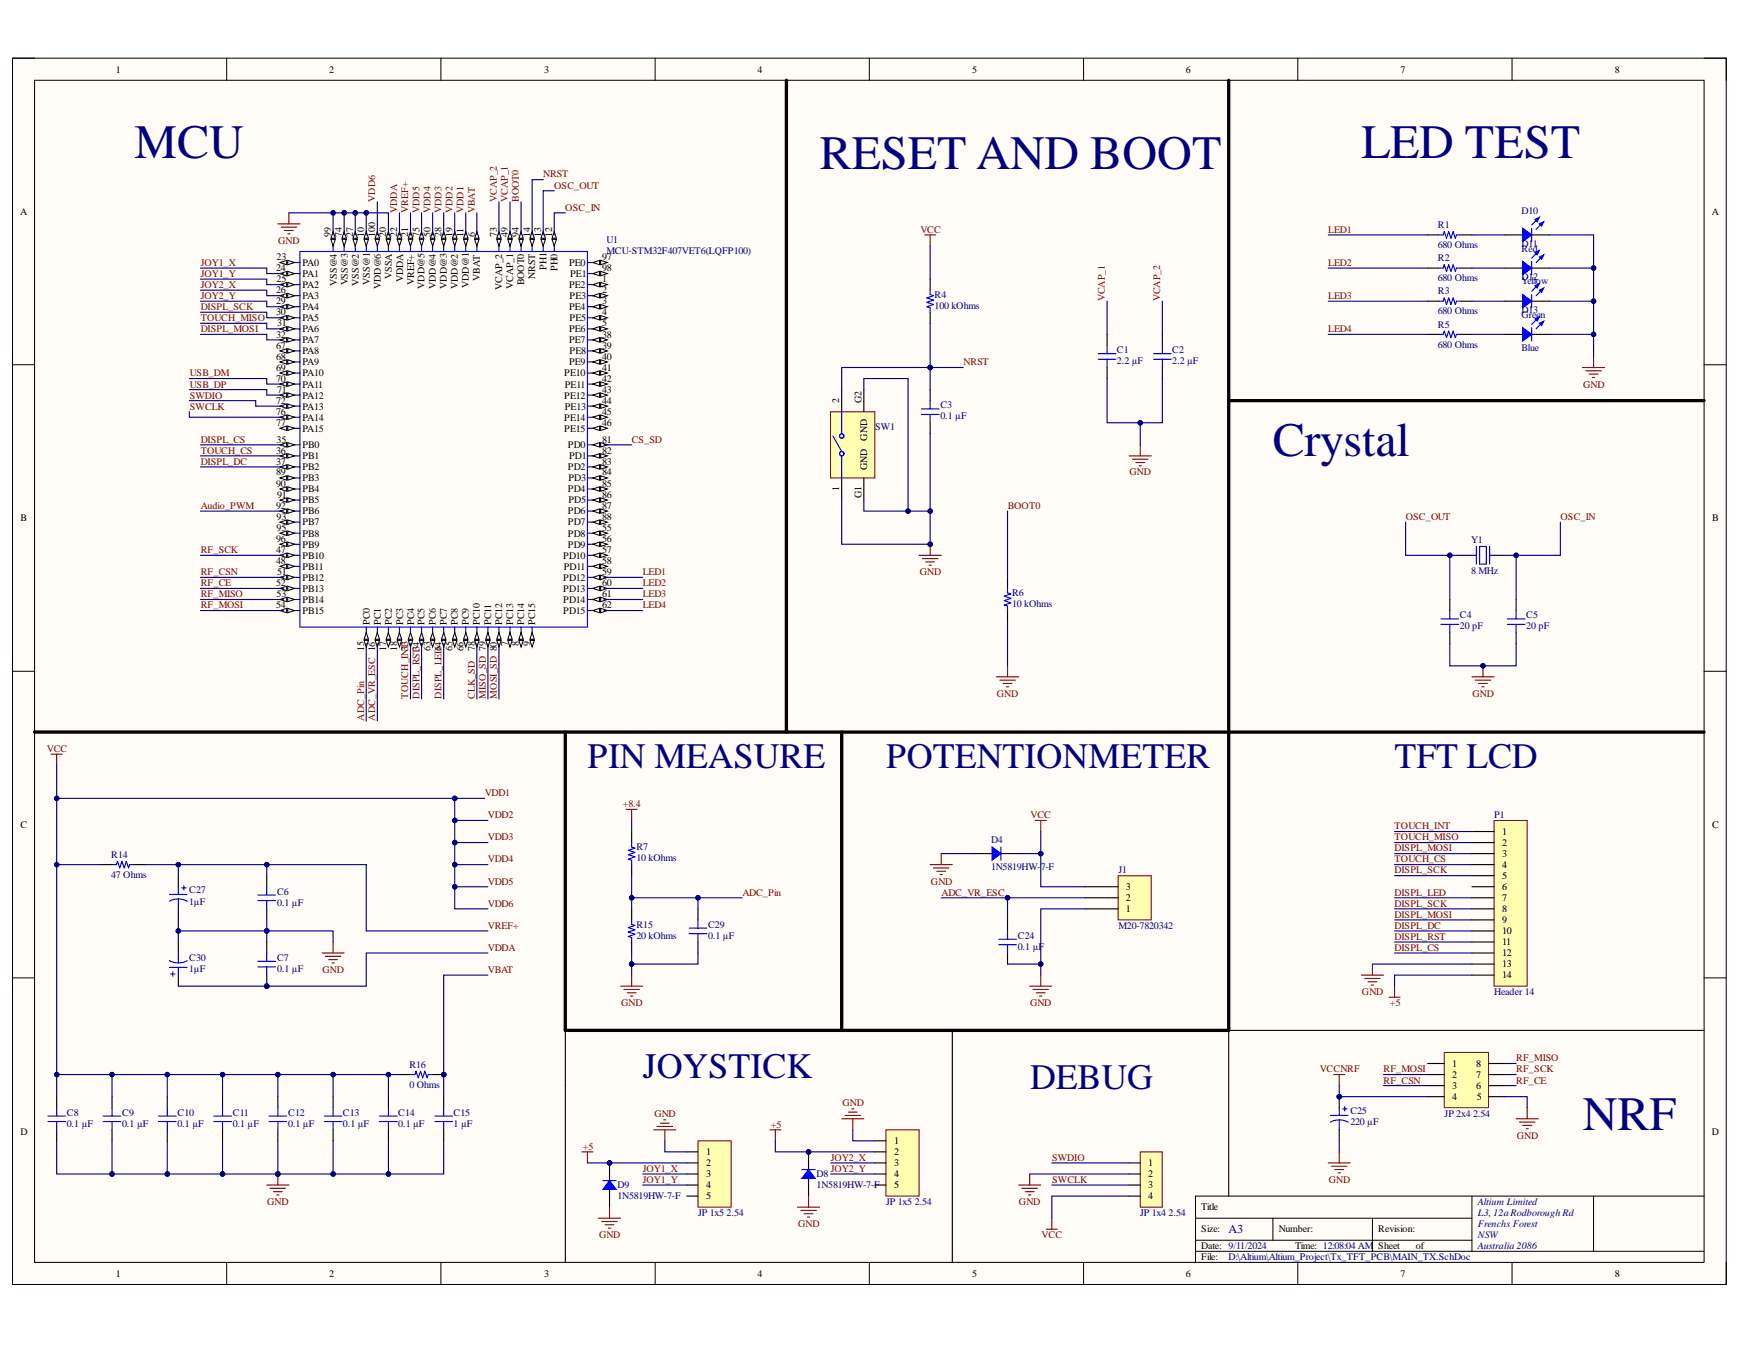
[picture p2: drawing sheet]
<svg xmlns="http://www.w3.org/2000/svg" width="279mm" height="216mm" viewBox="0 0 279 216" stroke-linecap="round" stroke-linejoin="round" font-family="sans-serif">
<defs><g id="words">
<g font-size="7.7" fill="#000080">
<text x="21.6" y="25.4">MCU</text>
<text x="131.6" y="27.1">RESET AND BOOT</text>
<text x="218.5" y="25.4">LED TEST</text>
<text x="204.3" y="73.3">Crystal</text>
<text x="254" y="181.4">NRF</text>
</g>
<g font-size="5.7" fill="#000080">
<text x="94.3" y="123.3">PIN MEASURE</text>
<text x="142.2" y="123.3">POTENTIONMETER</text>
<text x="223.8" y="123.3">TFT LCD</text>
<text x="103.2" y="173">JOYSTICK</text>
<text x="165.3" y="174.8">DEBUG</text>
</g>
<text font-size="1.9" fill="#000080" x="197.2" y="197.9">A3</text>
<g font-size="1.6">
<text x="18.6" y="11.7">1</text>
<text x="52.8" y="11.7">2</text>
<text x="87.3" y="11.7">3</text>
<text x="121.6" y="11.7">4</text>
<text x="156" y="11.7">5</text>
<text x="190.3" y="11.7">6</text>
<text x="224.7" y="11.7">7</text>
<text x="259.2" y="11.7">8</text>
<text x="3.2" y="34.5">A</text>
<text x="274.7" y="34.5">A</text>
<text x="44.4" y="41.8">23</text>
<text x="53.1" y="38" transform="rotate(-90 53.1 38)">99</text>
<text x="54.9" y="38" transform="rotate(-90 54.9 38)">74</text>
<text x="56.7" y="38" transform="rotate(-90 56.7 38)">27</text>
<text x="58.4" y="38" transform="rotate(-90 58.4 38)">10</text>
<text x="60.2" y="38" transform="rotate(-90 60.2 38)">100</text>
<text x="62" y="38" transform="rotate(-90 62 38)">20</text>
<text x="63.8" y="38" transform="rotate(-90 63.8 38)">22</text>
<text x="65.5" y="38" transform="rotate(-90 65.5 38)">21</text>
<text x="67.3" y="38" transform="rotate(-90 67.3 38)">75</text>
<text x="69.1" y="38" transform="rotate(-90 69.1 38)">50</text>
<text x="70.9" y="38" transform="rotate(-90 70.9 38)">28</text>
<text x="72.6" y="38" transform="rotate(-90 72.6 38)">19</text>
<text x="74.4" y="38" transform="rotate(-90 74.4 38)">11</text>
<text x="76.2" y="38" transform="rotate(-90 76.2 38)">6</text>
<text x="79.7" y="38" transform="rotate(-90 79.7 38)">73</text>
<text x="81.5" y="38" transform="rotate(-90 81.5 38)">49</text>
<text x="83.3" y="38" transform="rotate(-90 83.3 38)">94</text>
<text x="85.1" y="38" transform="rotate(-90 85.1 38)">14</text>
<text x="86.8" y="38" transform="rotate(-90 86.8 38)">13</text>
<text x="88.6" y="38" transform="rotate(-90 88.6 38)">12</text>
<text x="96.6" y="41.8">97</text>
<text x="44.3" y="43.5">24</text>
<text x="44.3" y="47.1">26</text>
<text x="44.4" y="45.3">25</text>
<text x="48.5" y="42.7">PA0</text>
<text x="48.5" y="44.5">PA1</text>
<text x="48.5" y="46.2">PA2</text>
<text x="54" y="45.9" transform="rotate(-90 54 45.9)">VSS@4</text>
<text x="55.8" y="45.8" transform="rotate(-90 55.8 45.8)">VSS@3</text>
<text x="57.6" y="45.9" transform="rotate(-90 57.6 45.9)">VSS@2</text>
<text x="59.4" y="45.7" transform="rotate(-90 59.4 45.7)">VSS@1</text>
<text x="61.1" y="46.4" transform="rotate(-90 61.1 46.4)">VDD@6</text>
<text x="62.9" y="44.8" transform="rotate(-90 62.9 44.8)">VSSA</text>
<text x="64.7" y="45.3" transform="rotate(-90 64.7 45.3)">VDDA</text>
<text x="66.5" y="45.7" transform="rotate(-90 66.5 45.7)">VREF+</text>
<text x="68.1" y="46.3" transform="rotate(-90 68.1 46.3)">VDD@5</text>
<text x="69.9" y="46.4" transform="rotate(-90 69.9 46.4)">VDD@4</text>
<text x="71.7" y="46.3" transform="rotate(-90 71.7 46.3)">VDD@3</text>
<text x="73.5" y="46.4" transform="rotate(-90 73.5 46.4)">VDD@2</text>
<text x="75.3" y="46.2" transform="rotate(-90 75.3 46.2)">VDD@1</text>
<text x="77" y="45.1" transform="rotate(-90 77 45.1)">VBAT</text>
<text x="80.6" y="46.5" transform="rotate(-90 80.6 46.5)">VCAP_2</text>
<text x="82.4" y="46.4" transform="rotate(-90 82.4 46.4)">VCAP_1</text>
<text x="84.1" y="45.8" transform="rotate(-90 84.1 45.8)">BOOT0</text>
<text x="85.9" y="44.8" transform="rotate(-90 85.9 44.8)">NRST</text>
<text x="87.7" y="43.4" transform="rotate(-90 87.7 43.4)">PH1</text>
<text x="89.5" y="43.5" transform="rotate(-90 89.5 43.5)">PH0</text>
<text x="91.3" y="42.7">PE0</text>
<text x="91.3" y="46.2">PE2</text>
<text x="91.5" y="44.5">PE1</text>
<text x="96.6" y="43.5">98</text>
<text x="96.6" y="45.3">1</text>
<text x="96.6" y="47.1">2</text>
<text x="44.3" y="48.9">29</text>
<text x="44.3" y="50.6">30</text>
<text x="44.5" y="52.4">31</text>
<text x="48.5" y="48">PA3</text>
<text x="48.5" y="49.8">PA4</text>
<text x="48.5" y="51.6">PA5</text>
<text x="48.5" y="53.3">PA6</text>
<text x="91.3" y="49.8">PE4</text>
<text x="91.3" y="53.3">PE6</text>
<text x="91.4" y="48">PE3</text>
<text x="91.4" y="51.6">PE5</text>
<text x="96.6" y="48.9">3</text>
<text x="96.6" y="50.6">4</text>
<text x="96.6" y="52.4">5</text>
<text x="44.3" y="54.2">32</text>
<text x="44.3" y="56">67</text>
<text x="44.3" y="57.7">68</text>
<text x="44.3" y="59.5">69</text>
<text x="48.5" y="55.1">PA7</text>
<text x="48.5" y="56.9">PA8</text>
<text x="48.5" y="58.7">PA9</text>
<text x="91.3" y="55.1">PE7</text>
<text x="91.3" y="58.7">PE9</text>
<text x="91.4" y="56.9">PE8</text>
<text x="96.6" y="54.2">38</text>
<text x="96.6" y="56">39</text>
<text x="96.6" y="57.7">40</text>
<text x="96.6" y="59.5">41</text>
<text x="44.3" y="61.3">70</text>
<text x="44.3" y="64.8">72</text>
<text x="44.5" y="63.1">71</text>
<text x="48.5" y="60.4">PA10</text>
<text x="48.5" y="62.2">PA11</text>
<text x="48.5" y="64">PA12</text>
<text x="48.5" y="65.8">PA13</text>
<text x="90.6" y="60.4">PE10</text>
<text x="90.6" y="64">PE12</text>
<text x="90.6" y="62.2">PE11</text>
<text x="90.6" y="65.8">PE13</text>
<text x="96.6" y="61.3">42</text>
<text x="96.6" y="63.1">43</text>
<text x="96.6" y="64.8">44</text>
<text x="134.7" y="64.7" transform="rotate(-90 134.7 64.7)">2</text>
<text x="138.2" y="64.7" transform="rotate(-90 138.2 64.7)">G2</text>
<text x="44.3" y="66.6">76</text>
<text x="44.3" y="68.4">77</text>
<text x="44.4" y="71.1">35</text>
<text x="48.5" y="67.5">PA14</text>
<text x="48.5" y="69.3">PA15</text>
<text x="48.5" y="71.9">PB0</text>
<text x="90.6" y="67.5">PE14</text>
<text x="90.6" y="69.3">PE15</text>
<text x="91.1" y="71.9">PD0</text>
<text x="96.6" y="66.6">45</text>
<text x="96.6" y="68.4">46</text>
<text x="96.6" y="71.1">81</text>
<text x="139.2" y="70.7" transform="rotate(-90 139.2 70.7)">GND</text>
<text x="44.3" y="72.9">36</text>
<text x="44.3" y="74.6">37</text>
<text x="44.3" y="76.3">89</text>
<text x="48.5" y="73.7">PB1</text>
<text x="48.5" y="75.5">PB2</text>
<text x="48.5" y="77.2">PB3</text>
<text x="91.1" y="75.5">PD2</text>
<text x="91.2" y="77.2">PD3</text>
<text x="91.3" y="73.7">PD1</text>
<text x="96.6" y="72.9">82</text>
<text x="96.6" y="74.6">83</text>
<text x="96.6" y="76.3">84</text>
<text x="139.2" y="75.5" transform="rotate(-90 139.2 75.5)">GND</text>
<text x="3.3" y="83.7">B</text>
<text x="44.3" y="78.1">90</text>
<text x="44.3" y="81.6">92</text>
<text x="44.4" y="83.4">93</text>
<text x="44.5" y="79.9">91</text>
<text x="48.5" y="79">PB4</text>
<text x="48.5" y="80.8">PB5</text>
<text x="48.5" y="82.6">PB6</text>
<text x="91.1" y="79">PD4</text>
<text x="91.1" y="82.6">PD6</text>
<text x="91.2" y="80.8">PD5</text>
<text x="96.6" y="78.1">85</text>
<text x="96.6" y="79.9">86</text>
<text x="96.6" y="81.6">87</text>
<text x="96.6" y="83.4">88</text>
<text x="134.7" y="78.8" transform="rotate(-90 134.7 78.8)">1</text>
<text x="138.2" y="79.9" transform="rotate(-90 138.2 79.9)">G1</text>
<text x="274.8" y="83.7">B</text>
<text x="44.3" y="87">96</text>
<text x="44.3" y="88.7">47</text>
<text x="44.4" y="85.2">95</text>
<text x="48.5" y="84.3">PB7</text>
<text x="48.5" y="86.1">PB8</text>
<text x="48.5" y="87.9">PB9</text>
<text x="48.5" y="89.7">PB10</text>
<text x="90.4" y="89.7">PD10</text>
<text x="91.1" y="84.3">PD7</text>
<text x="91.1" y="86.1">PD8</text>
<text x="91.1" y="87.9">PD9</text>
<text x="96.6" y="85.2">55</text>
<text x="96.6" y="87">56</text>
<text x="96.6" y="88.7">57</text>
<text x="44.3" y="90.5">48</text>
<text x="44.3" y="94.1">52</text>
<text x="44.4" y="95.8">53</text>
<text x="44.5" y="92.3">51</text>
<text x="48.5" y="91.4">PB11</text>
<text x="48.5" y="93.2">PB12</text>
<text x="48.5" y="95">PB13</text>
<text x="90.4" y="93.2">PD12</text>
<text x="90.4" y="95">PD13</text>
<text x="90.5" y="91.4">PD11</text>
<text x="96.6" y="90.5">58</text>
<text x="96.6" y="92.3">59</text>
<text x="96.6" y="94.1">60</text>
<text x="96.6" y="95.8">61</text>
<text x="44.3" y="97.6">54</text>
<text x="48.5" y="96.8">PB14</text>
<text x="48.5" y="98.5">PB15</text>
<text x="59.4" y="100.3" transform="rotate(-90 59.4 100.3)">PC0</text>
<text x="61.1" y="100.3" transform="rotate(-90 61.1 100.3)">PC1</text>
<text x="62.9" y="100.3" transform="rotate(-90 62.9 100.3)">PC2</text>
<text x="64.7" y="100.3" transform="rotate(-90 64.7 100.3)">PC3</text>
<text x="66.5" y="100.3" transform="rotate(-90 66.5 100.3)">PC4</text>
<text x="68.1" y="100.3" transform="rotate(-90 68.1 100.3)">PC5</text>
<text x="69.9" y="100.3" transform="rotate(-90 69.9 100.3)">PC6</text>
<text x="71.7" y="100.3" transform="rotate(-90 71.7 100.3)">PC7</text>
<text x="73.5" y="100.3" transform="rotate(-90 73.5 100.3)">PC8</text>
<text x="75.3" y="100.3" transform="rotate(-90 75.3 100.3)">PC9</text>
<text x="77" y="100.3" transform="rotate(-90 77 100.3)">PC10</text>
<text x="78.8" y="100.3" transform="rotate(-90 78.8 100.3)">PC11</text>
<text x="80.6" y="100.3" transform="rotate(-90 80.6 100.3)">PC12</text>
<text x="82.4" y="100.3" transform="rotate(-90 82.4 100.3)">PC13</text>
<text x="84.1" y="100.3" transform="rotate(-90 84.1 100.3)">PC14</text>
<text x="85.9" y="100.3" transform="rotate(-90 85.9 100.3)">PC15</text>
<text x="90.4" y="96.8">PD14</text>
<text x="90.4" y="98.5">PD15</text>
<text x="96.6" y="97.6">62</text>
<text x="58.4" y="104.5" transform="rotate(-90 58.4 104.5)">15</text>
<text x="62" y="104.5" transform="rotate(-90 62 104.5)">17</text>
<text x="63.8" y="104.5" transform="rotate(-90 63.8 104.5)">18</text>
<text x="69.1" y="104.5" transform="rotate(-90 69.1 104.5)">63</text>
<text x="70.9" y="104.5" transform="rotate(-90 70.9 104.5)">6</text>
<text x="72.6" y="104.5" transform="rotate(-90 72.6 104.5)">65</text>
<text x="74.4" y="104.5" transform="rotate(-90 74.4 104.5)">66</text>
<text x="76.2" y="104.5" transform="rotate(-90 76.2 104.5)">78</text>
<text x="81.5" y="103.7" transform="rotate(-90 81.5 103.7)">7</text>
<text x="83.3" y="103.7" transform="rotate(-90 83.3 103.7)">8</text>
<text x="85.1" y="103.7" transform="rotate(-90 85.1 103.7)">9</text>
<text x="3.3" y="132.9">C</text>
<text x="241.1" y="134">1</text>
<text x="241.1" y="135.7">2</text>
<text x="241.1" y="137.5">3</text>
<text x="274.8" y="132.9">C</text>
<text x="180.7" y="142.8">3</text>
<text x="241.1" y="139.3">4</text>
<text x="241.1" y="141.1">5</text>
<text x="241.1" y="142.8">6</text>
<text x="180.7" y="146.4">1</text>
<text x="180.7" y="144.6">2</text>
<text x="241.1" y="144.6">7</text>
<text x="241.1" y="146.4">8</text>
<text x="241.1" y="148.2">9</text>
<text x="241.1" y="149.9">10</text>
<text x="241.1" y="151.7">11</text>
<text x="241.1" y="153.5">12</text>
<text x="241.1" y="155.2">13</text>
<text x="241.1" y="157">14</text>
<text x="233" y="171.2">1</text>
<text x="233" y="173">2</text>
<text x="236.9" y="173">7</text>
<text x="236.9" y="171.2">8</text>
<text x="233" y="174.8">3</text>
<text x="233" y="176.5">4</text>
<text x="236.9" y="174.8">6</text>
<text x="237" y="176.5">5</text>
<text x="3.3" y="182.1">D</text>
<text x="113.3" y="185.4">1</text>
<text x="143.5" y="183.6">1</text>
<text x="143.5" y="185.4">2</text>
<text x="274.7" y="182.1">D</text>
<text x="113.3" y="187.2">2</text>
<text x="113.3" y="189">3</text>
<text x="113.3" y="190.7">4</text>
<text x="143.5" y="187.2">3</text>
<text x="143.5" y="189">4</text>
<text x="143.5" y="190.7">5</text>
<text x="184.2" y="187.2">1</text>
<text x="184.2" y="189">2</text>
<text x="184.2" y="190.7">3</text>
<text x="113.3" y="192.5">5</text>
<text x="184.2" y="192.5">4</text>
<text x="192.8" y="194.3">Title</text>
<text x="192.8" y="197.8">Size:</text>
<text x="205.2" y="197.8">Number:</text>
<text x="221.2" y="197.8">Revision:</text>
<text x="192.8" y="200.5">Date: 9/11/2024</text>
<text x="192.8" y="202.2">File:</text>
<text x="207.8" y="200.5">Time: 12:08:04 AM</text>
<text x="221.2" y="200.5">Sheet</text>
<text x="227.2" y="200.5">of</text>
<text x="18.6" y="204.9">1</text>
<text x="52.8" y="204.9">2</text>
<text x="87.3" y="204.9">3</text>
<text x="121.6" y="204.9">4</text>
<text x="156" y="204.9">5</text>
<text x="190.3" y="204.9">6</text>
<text x="224.7" y="204.9">7</text>
<text x="259.2" y="204.9">8</text>
</g>
<g font-size="1.6" fill="#800000">
<text x="87.2" y="28.5">NRST</text>
<text x="60.2" y="32.4" transform="rotate(-90 60.2 32.4)">VDD6</text>
<text x="63.8" y="34.2" transform="rotate(-90 63.8 34.2)">VDDA</text>
<text x="65.5" y="34.2" transform="rotate(-90 65.5 34.2)">VREF+</text>
<text x="67.3" y="34.2" transform="rotate(-90 67.3 34.2)">VDD5</text>
<text x="69.1" y="34.2" transform="rotate(-90 69.1 34.2)">VDD4</text>
<text x="70.9" y="34.2" transform="rotate(-90 70.9 34.2)">VDD3</text>
<text x="72.6" y="34.2" transform="rotate(-90 72.6 34.2)">VDD2</text>
<text x="74.4" y="34.2" transform="rotate(-90 74.4 34.2)">VDD1</text>
<text x="76.2" y="34.2" transform="rotate(-90 76.2 34.2)">VBAT</text>
<text x="79.7" y="32.4" transform="rotate(-90 79.7 32.4)">VCAP_2</text>
<text x="81.5" y="32.4" transform="rotate(-90 81.5 32.4)">VCAP_1</text>
<text x="83.3" y="32.4" transform="rotate(-90 83.3 32.4)">BOOT0</text>
<text x="88.9" y="30.3">OSC_OUT</text>
<text x="90.7" y="33.8">OSC_IN</text>
<text x="44.6" y="39.1">GND</text>
<text x="147.7" y="37.4">VCC</text>
<text x="213.2" y="37.4">LED1</text>
<text x="32.2" y="42.7">JOY1_X</text>
<text x="32.2" y="44.5">JOY1_Y</text>
<text x="32.2" y="46.2">JOY2_X</text>
<text x="213.2" y="42.7">LED2</text>
<text x="32.2" y="49.8">DISPL_SCK</text>
<text x="32.2" y="51.6">TOUCH_MISO</text>
<text x="32.2" y="53.3">DISPL_MOSI</text>
<text x="32.2" y="48">JOY2_Y</text>
<text x="177.3" y="48.3" transform="rotate(-90 177.3 48.3)">VCAP_1</text>
<text x="186.2" y="48.3" transform="rotate(-90 186.2 48.3)">VCAP_2</text>
<text x="213.2" y="48">LED3</text>
<text x="213.2" y="53.3">LED4</text>
<text x="154.6" y="58.7">NRST</text>
<text x="30.4" y="64">SWDIO</text>
<text x="30.4" y="65.8">SWCLK</text>
<text x="30.4" y="60.4">USB_DM</text>
<text x="30.4" y="62.2">USB_DP</text>
<text x="254.1" y="62.2">GND</text>
<text x="32.2" y="71.1">DISPL_CS</text>
<text x="101.4" y="71.1">CS_SD</text>
<text x="32.2" y="72.9">TOUCH_CS</text>
<text x="32.2" y="74.6">DISPL_DC</text>
<text x="181.3" y="76.3">GND</text>
<text x="32.2" y="81.6">Audio_PWM</text>
<text x="161.7" y="81.6">BOOT0</text>
<text x="225.6" y="83.4">OSC_OUT</text>
<text x="250.4" y="83.4">OSC_IN</text>
<text x="32.2" y="88.7">RF_SCK</text>
<text x="32.2" y="92.3">RF_CSN</text>
<text x="32.2" y="94.1">RF_CE</text>
<text x="32.2" y="95.8">RF_MISO</text>
<text x="103.2" y="92.3">LED1</text>
<text x="103.2" y="94.1">LED2</text>
<text x="103.2" y="95.8">LED3</text>
<text x="147.6" y="92.3">GND</text>
<text x="32.2" y="97.6">RF_MOSI</text>
<text x="103.2" y="97.6">LED4</text>
<text x="65.5" y="112.2" transform="rotate(-90 65.5 112.2)">TOUCH_IN3T3</text>
<text x="67.3" y="112.2" transform="rotate(-90 67.3 112.2)">DISPL_RST34</text>
<text x="70.9" y="112.2" transform="rotate(-90 70.9 112.2)">DISPL_LED4</text>
<text x="76.2" y="112.2" transform="rotate(-90 76.2 112.2)">CLK_SD</text>
<text x="78" y="112.2" transform="rotate(-90 78 112.2)">MISO_SD 79</text>
<text x="79.7" y="112.2" transform="rotate(-90 79.7 112.2)">MOSI_SD 80</text>
<text x="160" y="111.8">GND</text>
<text x="236.3" y="111.8">GND</text>
<text x="58.4" y="115.7" transform="rotate(-90 58.4 115.7)">ADC_Pin</text>
<text x="60.2" y="115.7" transform="rotate(-90 60.2 115.7)">ADC_VR_ESC 16</text>
<text x="7.5" y="120.7">VCC</text>
<text x="77.8" y="127.8">VDD1</text>
<text x="78.3" y="131.3">VDD2</text>
<text x="99.9" y="129.6">+8.4</text>
<text x="165.4" y="131.3">VCC</text>
<text x="78.3" y="134.9">VDD3</text>
<text x="223.8" y="133.1">TOUCH_INT</text>
<text x="223.8" y="134.9">TOUCH_MISO</text>
<text x="223.8" y="136.7">DISPL_MOSI</text>
<text x="78.3" y="138.4">VDD4</text>
<text x="78.3" y="142">VDD5</text>
<text x="119.1" y="143.8">ADC_Pin</text>
<text x="149.4" y="142">GND</text>
<text x="151.1" y="143.8">ADC_VR_ESC</text>
<text x="223.8" y="138.4">TOUCH_CS</text>
<text x="223.8" y="140.2">DISPL_SCK</text>
<text x="223.8" y="143.8">DISPL_LED</text>
<text x="78.3" y="145.5">VDD6</text>
<text x="78.3" y="149.1">VREF+</text>
<text x="223.8" y="145.5">DISPL_SCK</text>
<text x="223.8" y="147.3">DISPL_MOSI</text>
<text x="223.8" y="149.1">DISPL_DC</text>
<text x="78.3" y="152.6">VDDA</text>
<text x="223.8" y="150.9">DISPL_RST</text>
<text x="223.8" y="152.6">DISPL_CS</text>
<text x="51.7" y="156.2">GND</text>
<text x="78.3" y="156.2">VBAT</text>
<text x="99.7" y="161.5">GND</text>
<text x="165.3" y="161.5">GND</text>
<text x="218.6" y="159.7">GND</text>
<text x="223.1" y="161.5">+5</text>
<text x="211.8" y="172.1">VCCNRF</text>
<text x="222" y="172.1">RF_MOSI</text>
<text x="222" y="173.9">RF_CSN</text>
<text x="243.3" y="173.9">RF_CE</text>
<text x="243.3" y="172.1">RF_SCK</text>
<text x="243.3" y="170.4">RF_MISO</text>
<text x="105" y="179.2">GND</text>
<text x="135.2" y="177.5">GND</text>
<text x="93.5" y="184.6">+5</text>
<text x="123.7" y="181">+5</text>
<text x="243.4" y="182.8">GND</text>
<text x="103.2" y="188.1">JOY1_X</text>
<text x="103.2" y="189.9">JOY1_Y</text>
<text x="133.3" y="186.3">JOY2_X</text>
<text x="133.3" y="188.1">JOY2_Y</text>
<text x="168.9" y="186.3">SWDIO</text>
<text x="168.9" y="189.9">SWCLK</text>
<text x="213.2" y="189.9">GND</text>
<text x="42.9" y="193.4">GND</text>
<text x="128.1" y="196.9">GND</text>
<text x="163.5" y="193.4">GND</text>
<text x="96.1" y="198.7">GND</text>
<text x="167.2" y="198.7">VCC</text>
</g>
<g font-size="1.6" fill="#000080">
<text x="244.2" y="34.3">D10</text>
<text x="97.3" y="39">U1</text>
<text x="97.3" y="40.7">MCU-STM32F407VET6(LQFP100)</text>
<text x="230.7" y="39.8">680 Ohms</text>
<text x="230.7" y="36.6">R1</text>
<text x="230.7" y="41.9">R2</text>
<text x="244.2" y="40.4">Red</text>
<text x="244.2" y="39.6">D11</text>
<text x="150" y="47.8">R4</text>
<text x="230.7" y="45.1">680 Ohms</text>
<text x="230.7" y="47.2">R3</text>
<text x="244.2" y="45.6">Yellow</text>
<text x="244.2" y="45">D12</text>
<text x="150" y="49.6">100 kOhms</text>
<text x="230.7" y="50.5">680 Ohms</text>
<text x="230.7" y="52.6">R5</text>
<text x="244.2" y="51">Green</text>
<text x="244.2" y="50.3">D13</text>
<text x="179.3" y="58.5">2.2 µF</text>
<text x="179.3" y="56.7">C1</text>
<text x="188.1" y="58.5">2.2 µF</text>
<text x="188.1" y="56.7">C2</text>
<text x="230.7" y="55.8">680 Ohms</text>
<text x="244.2" y="56.3">Blue</text>
<text x="150.9" y="65.5">C3</text>
<text x="140.4" y="69.1">SW1</text>
<text x="150.9" y="67.3">0.1 µF</text>
<text x="236.1" y="87.2">Y1</text>
<text x="162.4" y="95.7">R6</text>
<text x="236.1" y="92.1">8 MHz</text>
<text x="162.4" y="97.4">10 kOhms</text>
<text x="234.3" y="101">20 pF</text>
<text x="234.3" y="99.2">C4</text>
<text x="244.9" y="101">20 pF</text>
<text x="244.9" y="99.2">C5</text>
<text x="239.8" y="131.3">P1</text>
<text x="17.8" y="137.8">R14</text>
<text x="102.1" y="136.5">R7</text>
<text x="159" y="135.4">D4</text>
<text x="17.8" y="140.9">47 Ohms</text>
<text x="30.4" y="143.4">C27</text>
<text x="44.5" y="143.6">C6</text>
<text x="102.1" y="138.3">10 kOhms</text>
<text x="159" y="139.7">1N5819HW-7-F</text>
<text x="179.5" y="140.2">J1</text>
<text x="30.4" y="145.2">1µF</text>
<text x="44.5" y="145.4">0.1 µF</text>
<text x="102.1" y="148.9">R15</text>
<text x="113.6" y="148.9">C29</text>
<text x="179.5" y="149.1">M20-7820342</text>
<text x="30.4" y="154.2">C30</text>
<text x="44.5" y="154.2">C7</text>
<text x="102.1" y="150.7">20 kOhms</text>
<text x="113.6" y="150.7">0.1 µF</text>
<text x="163.4" y="152.5">0.1 µF</text>
<text x="163.4" y="150.7">C24</text>
<text x="30.4" y="156">1µF</text>
<text x="44.5" y="156">0.1 µF</text>
<text x="239.8" y="159.7">Header 14</text>
<text x="65.7" y="171.4">R16</text>
<text x="10.7" y="179.1">C8</text>
<text x="19.6" y="179.1">C9</text>
<text x="28.5" y="179.1">C10</text>
<text x="37.4" y="179.1">C11</text>
<text x="46.3" y="179.1">C12</text>
<text x="55" y="179.1">C13</text>
<text x="63.9" y="179.1">C14</text>
<text x="65.7" y="174.6">0 Ohms</text>
<text x="72.8" y="179.1">C15</text>
<text x="216.7" y="178.8">C25</text>
<text x="231.8" y="179.2">JP 2x4</text>
<text x="236.4" y="179.2">2.54</text>
<text x="10.7" y="180.9">0.1 µF</text>
<text x="19.6" y="180.9">0.1 µF</text>
<text x="28.5" y="180.9">0.1 µF</text>
<text x="37.4" y="180.9">0.1 µF</text>
<text x="46.3" y="180.9">0.1 µF</text>
<text x="55" y="180.9">0.1 µF</text>
<text x="63.9" y="180.9">0.1 µF</text>
<text x="72.8" y="180.9">1 µF</text>
<text x="216.7" y="180.6">220 µF</text>
<text x="99.1" y="190.7">D9</text>
<text x="131.1" y="189">D8</text>
<text x="131.1" y="190.7">1N5819HW-7-F</text>
<text x="99.1" y="192.5">1N5819HW-7-F</text>
<text x="112" y="195.1">JP 1x5</text>
<text x="116.6" y="195.1">2.54</text>
<text x="142.2" y="193.4">JP 1x5</text>
<text x="146.8" y="193.4">2.54</text>
<text x="183" y="195.1">JP 1x4</text>
<text x="187.5" y="195.1">2.54</text>
<text x="237.2" y="193.4">Altium Limited</text>
<text x="237.2" y="195.1">L3,12a Rodborough Rd</text>
<text x="237.2" y="196.9">Frenchs Forest</text>
<text x="197.2" y="202.2">D:\Altium\Altium_Project\Tx_TFT_PCB\MAIN_TX.SchDoc</text>
<text x="237.2" y="198.7">NSW</text>
<text x="237.2" y="200.5">Australia 2086</text>
</g>
</g></defs>
<path d="M2 9.3h275v196.9h-275z" fill-rule="evenodd" fill="#fffcf8"/>
<path d="M2 9.3h275v196.9h-275z" fill="none" stroke="#000" stroke-width=".16"/>
<path d="M5.5 12.9h268v189.7h-268z" fill-rule="evenodd" fill="#fffcf8"/>
<g fill="none" stroke="#000" stroke-width=".16">
<path d="M2 9.3h3.5M5.5 12.9h268v189.7h-268zM36.4 9.3v3.6M70.8 9.3v3.6M105.1 9.3v3.6M139.5 9.3v3.6M173.9 9.3v3.6M208.3 9.3v3.6M242.7 9.3v3.6M273.5 9.3h3.5v3.6M2 58.5h3.5M273.5 58.6h3.5"/>
<path d="M2 107.8h3.5M273.5 107.8h3.5M2 157h3.5M273.5 157h3.5M191.9 195.5h44.3M191.9 199.1h44.3M204.3 195.5v3.6M220.2 195.5v5.4M236.2 192v8.9M255.7 192v8.9M273.5 192h-81.6v10.6M36.4 202.6v3.6"/>
<path d="M70.8 202.6v3.6M105.1 202.6v3.6M139.5 202.6v3.6M173.9 202.6v3.6M191.9 200.9h81.6M208.3 202.6v3.6M242.7 202.6v3.6M277 202.6v3.6"/>
</g>
<g fill="none" stroke="#00f" stroke-width=".18">
<path d="M53.5 39.5v.9M55.2 39.5v.9M57 39.5v.9M58.8 39.5v.9M60.6 39.5v.9M62.3 39.5v.9M64.1 39.5v.9M65.9 39.5v.9M67.7 39.5v.9M69.4 39.5v.9M71.2 39.5v.9M73 39.5v.9"/>
<path d="M74.7 39.5v.9M76.5 39.5v.9M80.1 39.5v.9M81.8 39.5v.9M83.6 39.5v.9M85.4 39.5v.9M87.2 39.5v.9M88.9 39.5v.9M47.2 42.1h.9M47.2 43.9h.9M47.2 45.7h.9M47.2 47.5h.9"/>
<path d="M47.2 49.2h.9M47.2 51h.9M47.2 52.8h.9M47.2 54.6h.9M47.2 56.3h.9M47.2 58.1h.9M47.2 59.9h.9M48.1 40.4h46.2v60.3h-46.2zM94.3 42.1h.9M94.3 43.9h.9M94.3 45.7h.9M94.3 47.5h.9"/>
<path d="M94.3 49.2h.9M94.3 51h.9M94.3 52.8h.9M94.3 54.6h.9M94.3 56.3h.9M94.3 58.1h.9M94.3 59.9h.9M47.2 61.7h.9M47.2 63.4h.9M47.2 65.2h.9M47.2 67h.9M47.2 68.7h.9"/>
<path d="M47.2 78.5h.9M47.2 76.7h.9M47.2 75h.9M47.2 73.2h.9M47.2 71.4h.9M94.3 61.7h.9M94.3 63.4h.9M94.3 65.2h.9M94.3 67h.9M94.3 68.7h.9M94.3 78.5h.9M94.3 76.7h.9"/>
<path d="M94.3 75h.9M94.3 73.2h.9M94.3 71.4h.9M47.2 98h.9M47.2 96.2h.9M47.2 94.5h.9M47.2 92.7h.9M47.2 90.9h.9M47.2 89.1h.9M47.2 87.4h.9M47.2 85.6h.9M47.2 83.8h.9"/>
<path d="M47.2 82h.9M47.2 80.3h.9M94.3 98h.9M94.3 96.2h.9M94.3 94.5h.9M94.3 92.7h.9M94.3 90.9h.9M94.3 89.1h.9M94.3 87.4h.9M94.3 85.6h.9M94.3 83.8h.9M94.3 82h.9"/>
<path d="M94.3 80.3h.9M58.8 100.7v.8M60.6 100.7v.8M62.3 100.7v.8M64.1 100.7v.8M65.9 100.7v.8M67.7 100.7v.8M69.4 100.7v.8M71.2 100.7v.8M73 100.7v.8M74.7 100.7v.8M76.5 100.7v.8"/>
<path d="M78.3 100.7v.8M80.1 100.7v.8M81.8 100.7v.8M83.6 100.7v.8M85.4 100.7v.8"/>
</g>
<path d="M58.8 37.7v1.8" fill="none" stroke="#000" stroke-width=".18"/>
<path d="M58.4 38.4h.7l-.3 1.1z" fill="#f8fcff"/>
<path d="M58.4 38.4h.7l-.3 1.1z" fill="none" stroke="#000" stroke-width=".16"/>
<path d="M58.8 37.2l.3 1h-.7z" fill="#f8fcff"/>
<path d="M58.8 37.2l.3 1h-.7z" fill="none" stroke="#000" stroke-width=".16"/>
<path d="M62.3 37.7v1.8" fill="none" stroke="#000" stroke-width=".18"/>
<path d="M62 38.4h.7l-.4 1.1z" fill="#f8fcff"/>
<path d="M62 38.4h.7l-.4 1.1z" fill="none" stroke="#000" stroke-width=".16"/>
<path d="M62.3 37.2l.4 1h-.7z" fill="#f8fcff"/>
<path d="M62.3 37.2l.4 1h-.7z" fill="none" stroke="#000" stroke-width=".16"/>
<path d="M65.9 37.7v1.8" fill="none" stroke="#000" stroke-width=".18"/>
<path d="M65.5 38.4h.7l-.3 1.1z" fill="#f8fcff"/>
<path d="M65.5 38.4h.7l-.3 1.1z" fill="none" stroke="#000" stroke-width=".16"/>
<path d="M65.9 37.2l.3 1h-.7z" fill="#f8fcff"/>
<path d="M65.9 37.2l.3 1h-.7z" fill="none" stroke="#000" stroke-width=".16"/>
<path d="M64.1 37.7v1.8" fill="none" stroke="#000" stroke-width=".18"/>
<path d="M63.7 38.4h.8l-.4 1.1z" fill="#f8fcff"/>
<path d="M63.7 38.4h.8l-.4 1.1z" fill="none" stroke="#000" stroke-width=".16"/>
<path d="M64.1 37.2l.4 1h-.8z" fill="#f8fcff"/>
<path d="M64.1 37.2l.4 1h-.8z" fill="none" stroke="#000" stroke-width=".16"/>
<path d="M57 37.7v1.8" fill="none" stroke="#000" stroke-width=".18"/>
<path d="M56.7 38.4h.7l-.4 1.1z" fill="#f8fcff"/>
<path d="M56.7 38.4h.7l-.4 1.1z" fill="none" stroke="#000" stroke-width=".16"/>
<path d="M57 37.2l.4 1h-.7z" fill="#f8fcff"/>
<path d="M57 37.2l.4 1h-.7z" fill="none" stroke="#000" stroke-width=".16"/>
<path d="M69.4 37.7v1.8" fill="none" stroke="#000" stroke-width=".18"/>
<path d="M69.1 38.4h.7l-.4 1.1z" fill="#f8fcff"/>
<path d="M69.1 38.4h.7l-.4 1.1z" fill="none" stroke="#000" stroke-width=".16"/>
<path d="M69.4 37.2l.4 1h-.7z" fill="#f8fcff"/>
<path d="M69.4 37.2l.4 1h-.7z" fill="none" stroke="#000" stroke-width=".16"/>
<path d="M55.2 37.7v1.8" fill="none" stroke="#000" stroke-width=".18"/>
<path d="M54.9 38.4h.7l-.4 1.1z" fill="#f8fcff"/>
<path d="M54.9 38.4h.7l-.4 1.1z" fill="none" stroke="#000" stroke-width=".16"/>
<path d="M55.2 37.2l.4 1h-.7z" fill="#f8fcff"/>
<path d="M55.2 37.2l.4 1h-.7z" fill="none" stroke="#000" stroke-width=".16"/>
<path d="M67.7 37.7v1.8" fill="none" stroke="#000" stroke-width=".18"/>
<path d="M67.3 38.4h.7l-.3 1.1z" fill="#f8fcff"/>
<path d="M67.3 38.4h.7l-.3 1.1z" fill="none" stroke="#000" stroke-width=".16"/>
<path d="M67.7 37.2l.3 1h-.7z" fill="#f8fcff"/>
<path d="M67.7 37.2l.3 1h-.7z" fill="none" stroke="#000" stroke-width=".16"/>
<path d="M53.5 37.7v1.8" fill="none" stroke="#000" stroke-width=".18"/>
<path d="M53.1 38.4h.7l-.3 1.1z" fill="#f8fcff"/>
<path d="M53.1 38.4h.7l-.3 1.1z" fill="none" stroke="#000" stroke-width=".16"/>
<path d="M53.5 37.2l.3 1h-.7z" fill="#f8fcff"/>
<path d="M53.5 37.2l.3 1h-.7z" fill="none" stroke="#000" stroke-width=".16"/>
<path d="M60.6 37.7v1.8" fill="none" stroke="#000" stroke-width=".18"/>
<path d="M60.2 38.4h.7l-.3 1.1z" fill="#f8fcff"/>
<path d="M60.2 38.4h.7l-.3 1.1z" fill="none" stroke="#000" stroke-width=".16"/>
<path d="M60.6 37.2l.3 1h-.7z" fill="#f8fcff"/>
<path d="M60.6 37.2l.3 1h-.7z" fill="none" stroke="#000" stroke-width=".16"/>
<path d="M45.5 42.1h1.7" fill="none" stroke="#000" stroke-width=".18"/>
<path d="M46.2 41.8l1 .3-1 .4z" fill="#f8fcff"/>
<path d="M46.2 41.8l1 .3-1 .4z" fill="none" stroke="#000" stroke-width=".16"/>
<path d="M44.9 42.1l1.1-.3v.7z" fill="#f8fcff"/>
<path d="M44.9 42.1l1.1-.3v.7z" fill="none" stroke="#000" stroke-width=".16"/>
<path d="M45.5 43.9h1.7" fill="none" stroke="#000" stroke-width=".18"/>
<path d="M46.2 43.6l1 .3-1 .4z" fill="#f8fcff"/>
<path d="M46.2 43.6l1 .3-1 .4z" fill="none" stroke="#000" stroke-width=".16"/>
<path d="M44.9 43.9l1.1-.3v.7z" fill="#f8fcff"/>
<path d="M44.9 43.9l1.1-.3v.7z" fill="none" stroke="#000" stroke-width=".16"/>
<path d="M45.5 45.7h1.7" fill="none" stroke="#000" stroke-width=".18"/>
<path d="M46.2 45.3l1 .4-1 .3z" fill="#f8fcff"/>
<path d="M46.2 45.3l1 .4-1 .3z" fill="none" stroke="#000" stroke-width=".16"/>
<path d="M44.9 45.7l1.1-.4v.7z" fill="#f8fcff"/>
<path d="M44.9 45.7l1.1-.4v.7z" fill="none" stroke="#000" stroke-width=".16"/>
<path d="M45.5 47.5h1.7" fill="none" stroke="#000" stroke-width=".18"/>
<path d="M46.2 47.1l1 .4-1 .3z" fill="#f8fcff"/>
<path d="M46.2 47.1l1 .4-1 .3z" fill="none" stroke="#000" stroke-width=".16"/>
<path d="M44.9 47.5l1.1-.4v.7z" fill="#f8fcff"/>
<path d="M44.9 47.5l1.1-.4v.7z" fill="none" stroke="#000" stroke-width=".16"/>
<path d="M45.5 49.2h1.7" fill="none" stroke="#000" stroke-width=".18"/>
<path d="M46.2 48.9l1 .3-1 .4z" fill="#f8fcff"/>
<path d="M46.2 48.9l1 .3-1 .4z" fill="none" stroke="#000" stroke-width=".16"/>
<path d="M44.9 49.2l1.1-.3v.7z" fill="#f8fcff"/>
<path d="M44.9 49.2l1.1-.3v.7z" fill="none" stroke="#000" stroke-width=".16"/>
<path d="M45.5 51h1.7" fill="none" stroke="#000" stroke-width=".18"/>
<path d="M46.2 50.7l1 .3-1 .4z" fill="#f8fcff"/>
<path d="M46.2 50.7l1 .3-1 .4z" fill="none" stroke="#000" stroke-width=".16"/>
<path d="M44.9 51l1.1-.3v.7z" fill="#f8fcff"/>
<path d="M44.9 51l1.1-.3v.7z" fill="none" stroke="#000" stroke-width=".16"/>
<path d="M45.5 52.8h1.7" fill="none" stroke="#000" stroke-width=".18"/>
<path d="M46.2 52.4l1 .4-1 .3z" fill="#f8fcff"/>
<path d="M46.2 52.4l1 .4-1 .3z" fill="none" stroke="#000" stroke-width=".16"/>
<path d="M44.9 52.8l1.1-.4v.7z" fill="#f8fcff"/>
<path d="M44.9 52.8l1.1-.4v.7z" fill="none" stroke="#000" stroke-width=".16"/>
<path d="M45.5 54.6h1.7" fill="none" stroke="#000" stroke-width=".18"/>
<path d="M46.2 54.2l1 .4-1 .3z" fill="#f8fcff"/>
<path d="M46.2 54.2l1 .4-1 .3z" fill="none" stroke="#000" stroke-width=".16"/>
<path d="M44.9 54.6l1.1-.4v.7z" fill="#f8fcff"/>
<path d="M44.9 54.6l1.1-.4v.7z" fill="none" stroke="#000" stroke-width=".16"/>
<path d="M45.5 56.3h1.7" fill="none" stroke="#000" stroke-width=".18"/>
<path d="M46.2 56l1 .3-1 .4z" fill="#f8fcff"/>
<path d="M46.2 56l1 .3-1 .4z" fill="none" stroke="#000" stroke-width=".16"/>
<path d="M44.9 56.3l1.1-.3v.7z" fill="#f8fcff"/>
<path d="M44.9 56.3l1.1-.3v.7z" fill="none" stroke="#000" stroke-width=".16"/>
<path d="M45.5 58.1h1.7" fill="none" stroke="#000" stroke-width=".18"/>
<path d="M46.2 57.7l1 .4-1 .4z" fill="#f8fcff"/>
<path d="M46.2 57.7l1 .4-1 .4z" fill="none" stroke="#000" stroke-width=".16"/>
<path d="M44.9 58.1l1.1-.4v.8z" fill="#f8fcff"/>
<path d="M44.9 58.1l1.1-.4v.8z" fill="none" stroke="#000" stroke-width=".16"/>
<path d="M45.5 59.9h1.7" fill="none" stroke="#000" stroke-width=".18"/>
<path d="M46.2 59.5l1 .4-1 .3z" fill="#f8fcff"/>
<path d="M46.2 59.5l1 .4-1 .3z" fill="none" stroke="#000" stroke-width=".16"/>
<path d="M44.9 59.9l1.1-.4v.7z" fill="#f8fcff"/>
<path d="M44.9 59.9l1.1-.4v.7z" fill="none" stroke="#000" stroke-width=".16"/>
<path d="M45.5 61.7h1.7" fill="none" stroke="#000" stroke-width=".18"/>
<path d="M46.2 61.3l1 .4-1 .3z" fill="#f8fcff"/>
<path d="M46.2 61.3l1 .4-1 .3z" fill="none" stroke="#000" stroke-width=".16"/>
<path d="M44.9 61.7l1.1-.4v.7z" fill="#f8fcff"/>
<path d="M44.9 61.7l1.1-.4v.7z" fill="none" stroke="#000" stroke-width=".16"/>
<path d="M45.5 63.4h1.7" fill="none" stroke="#000" stroke-width=".18"/>
<path d="M46.2 63.1l1 .3-1 .4z" fill="#f8fcff"/>
<path d="M46.2 63.1l1 .3-1 .4z" fill="none" stroke="#000" stroke-width=".16"/>
<path d="M44.9 63.4l1.1-.3v.7z" fill="#f8fcff"/>
<path d="M44.9 63.4l1.1-.3v.7z" fill="none" stroke="#000" stroke-width=".16"/>
<path d="M45.5 65.2h1.7" fill="none" stroke="#000" stroke-width=".18"/>
<path d="M46.2 64.8l1 .4-1 .3z" fill="#f8fcff"/>
<path d="M46.2 64.8l1 .4-1 .3z" fill="none" stroke="#000" stroke-width=".16"/>
<path d="M44.9 65.2l1.1-.4v.7z" fill="#f8fcff"/>
<path d="M44.9 65.2l1.1-.4v.7z" fill="none" stroke="#000" stroke-width=".16"/>
<path d="M45.5 67h1.7" fill="none" stroke="#000" stroke-width=".18"/>
<path d="M46.2 66.6l1 .4-1 .3z" fill="#f8fcff"/>
<path d="M46.2 66.6l1 .4-1 .3z" fill="none" stroke="#000" stroke-width=".16"/>
<path d="M44.9 67l1.1-.4v.7z" fill="#f8fcff"/>
<path d="M44.9 67l1.1-.4v.7z" fill="none" stroke="#000" stroke-width=".16"/>
<path d="M45.5 68.7h1.7" fill="none" stroke="#000" stroke-width=".18"/>
<path d="M46.2 68.4l1 .3-1 .4z" fill="#f8fcff"/>
<path d="M46.2 68.4l1 .3-1 .4z" fill="none" stroke="#000" stroke-width=".16"/>
<path d="M44.9 68.7l1.1-.3v.7z" fill="#f8fcff"/>
<path d="M44.9 68.7l1.1-.3v.7z" fill="none" stroke="#000" stroke-width=".16"/>
<path d="M45.5 71.4h1.7" fill="none" stroke="#000" stroke-width=".18"/>
<path d="M46.2 71l1 .4-1 .4z" fill="#f8fcff"/>
<path d="M46.2 71l1 .4-1 .4z" fill="none" stroke="#000" stroke-width=".16"/>
<path d="M44.9 71.4l1.1-.4v.8z" fill="#f8fcff"/>
<path d="M44.9 71.4l1.1-.4v.8z" fill="none" stroke="#000" stroke-width=".16"/>
<path d="M45.5 73.2h1.7" fill="none" stroke="#000" stroke-width=".18"/>
<path d="M46.2 72.8l1 .4-1 .3z" fill="#f8fcff"/>
<path d="M46.2 72.8l1 .4-1 .3z" fill="none" stroke="#000" stroke-width=".16"/>
<path d="M44.9 73.2l1.1-.4v.7z" fill="#f8fcff"/>
<path d="M44.9 73.2l1.1-.4v.7z" fill="none" stroke="#000" stroke-width=".16"/>
<path d="M45.5 75h1.7" fill="none" stroke="#000" stroke-width=".18"/>
<path d="M46.2 74.6l1 .4-1 .3z" fill="#f8fcff"/>
<path d="M46.2 74.6l1 .4-1 .3z" fill="none" stroke="#000" stroke-width=".16"/>
<path d="M44.9 75l1.1-.4v.7z" fill="#f8fcff"/>
<path d="M44.9 75l1.1-.4v.7z" fill="none" stroke="#000" stroke-width=".16"/>
<path d="M45.5 76.7h1.7" fill="none" stroke="#000" stroke-width=".18"/>
<path d="M46.2 76.4l1 .3-1 .4z" fill="#f8fcff"/>
<path d="M46.2 76.4l1 .3-1 .4z" fill="none" stroke="#000" stroke-width=".16"/>
<path d="M44.9 76.7l1.1-.3v.7z" fill="#f8fcff"/>
<path d="M44.9 76.7l1.1-.3v.7z" fill="none" stroke="#000" stroke-width=".16"/>
<path d="M45.5 78.5h1.7" fill="none" stroke="#000" stroke-width=".18"/>
<path d="M46.2 78.1l1 .4-1 .4z" fill="#f8fcff"/>
<path d="M46.2 78.1l1 .4-1 .4z" fill="none" stroke="#000" stroke-width=".16"/>
<path d="M44.9 78.5l1.1-.4v.8z" fill="#f8fcff"/>
<path d="M44.9 78.5l1.1-.4v.8z" fill="none" stroke="#000" stroke-width=".16"/>
<path d="M45.5 80.3h1.7" fill="none" stroke="#000" stroke-width=".18"/>
<path d="M46.2 79.9l1 .4-1 .3z" fill="#f8fcff"/>
<path d="M46.2 79.9l1 .4-1 .3z" fill="none" stroke="#000" stroke-width=".16"/>
<path d="M44.9 80.3l1.1-.4v.7z" fill="#f8fcff"/>
<path d="M44.9 80.3l1.1-.4v.7z" fill="none" stroke="#000" stroke-width=".16"/>
<path d="M45.5 82h1.7" fill="none" stroke="#000" stroke-width=".18"/>
<path d="M46.2 81.7l1 .3-1 .4z" fill="#f8fcff"/>
<path d="M46.2 81.7l1 .3-1 .4z" fill="none" stroke="#000" stroke-width=".16"/>
<path d="M44.9 82l1.1-.3v.7z" fill="#f8fcff"/>
<path d="M44.9 82l1.1-.3v.7z" fill="none" stroke="#000" stroke-width=".16"/>
<path d="M45.5 83.8h1.7" fill="none" stroke="#000" stroke-width=".18"/>
<path d="M46.2 83.5l1 .3-1 .4z" fill="#f8fcff"/>
<path d="M46.2 83.5l1 .3-1 .4z" fill="none" stroke="#000" stroke-width=".16"/>
<path d="M44.9 83.8l1.1-.3v.7z" fill="#f8fcff"/>
<path d="M44.9 83.8l1.1-.3v.7z" fill="none" stroke="#000" stroke-width=".16"/>
<path d="M45.5 85.6h1.7" fill="none" stroke="#000" stroke-width=".18"/>
<path d="M46.2 85.2l1 .4-1 .3z" fill="#f8fcff"/>
<path d="M46.2 85.2l1 .4-1 .3z" fill="none" stroke="#000" stroke-width=".16"/>
<path d="M44.9 85.6l1.1-.4v.7z" fill="#f8fcff"/>
<path d="M44.9 85.6l1.1-.4v.7z" fill="none" stroke="#000" stroke-width=".16"/>
<path d="M45.5 87.4h1.7" fill="none" stroke="#000" stroke-width=".18"/>
<path d="M46.2 87l1 .4-1 .3z" fill="#f8fcff"/>
<path d="M46.2 87l1 .4-1 .3z" fill="none" stroke="#000" stroke-width=".16"/>
<path d="M44.9 87.4l1.1-.4v.7z" fill="#f8fcff"/>
<path d="M44.9 87.4l1.1-.4v.7z" fill="none" stroke="#000" stroke-width=".16"/>
<path d="M45.5 89.1h1.7" fill="none" stroke="#000" stroke-width=".18"/>
<path d="M46.2 88.8l1 .3-1 .4z" fill="#f8fcff"/>
<path d="M46.2 88.8l1 .3-1 .4z" fill="none" stroke="#000" stroke-width=".16"/>
<path d="M44.9 89.1l1.1-.3v.7z" fill="#f8fcff"/>
<path d="M44.9 89.1l1.1-.3v.7z" fill="none" stroke="#000" stroke-width=".16"/>
<path d="M45.5 90.9h1.7" fill="none" stroke="#000" stroke-width=".18"/>
<path d="M46.2 90.6l1 .3-1 .4z" fill="#f8fcff"/>
<path d="M46.2 90.6l1 .3-1 .4z" fill="none" stroke="#000" stroke-width=".16"/>
<path d="M44.9 90.9l1.1-.3v.7z" fill="#f8fcff"/>
<path d="M44.9 90.9l1.1-.3v.7z" fill="none" stroke="#000" stroke-width=".16"/>
<path d="M45.5 92.7h1.7" fill="none" stroke="#000" stroke-width=".18"/>
<path d="M46.2 92.3l1 .4-1 .3z" fill="#f8fcff"/>
<path d="M46.2 92.3l1 .4-1 .3z" fill="none" stroke="#000" stroke-width=".16"/>
<path d="M44.9 92.7l1.1-.4v.7z" fill="#f8fcff"/>
<path d="M44.9 92.7l1.1-.4v.7z" fill="none" stroke="#000" stroke-width=".16"/>
<path d="M45.5 94.5h1.7" fill="none" stroke="#000" stroke-width=".18"/>
<path d="M46.2 94.1l1 .4-1 .3z" fill="#f8fcff"/>
<path d="M46.2 94.1l1 .4-1 .3z" fill="none" stroke="#000" stroke-width=".16"/>
<path d="M44.9 94.5l1.1-.4v.7z" fill="#f8fcff"/>
<path d="M44.9 94.5l1.1-.4v.7z" fill="none" stroke="#000" stroke-width=".16"/>
<path d="M45.5 96.2h1.7" fill="none" stroke="#000" stroke-width=".18"/>
<path d="M46.2 95.9l1 .3-1 .4z" fill="#f8fcff"/>
<path d="M46.2 95.9l1 .3-1 .4z" fill="none" stroke="#000" stroke-width=".16"/>
<path d="M44.9 96.2l1.1-.3v.7z" fill="#f8fcff"/>
<path d="M44.9 96.2l1.1-.3v.7z" fill="none" stroke="#000" stroke-width=".16"/>
<path d="M45.5 98h1.7" fill="none" stroke="#000" stroke-width=".18"/>
<path d="M46.2 97.7l1 .3-1 .4z" fill="#f8fcff"/>
<path d="M46.2 97.7l1 .3-1 .4z" fill="none" stroke="#000" stroke-width=".16"/>
<path d="M44.9 98l1.1-.3v.7z" fill="#f8fcff"/>
<path d="M44.9 98l1.1-.3v.7z" fill="none" stroke="#000" stroke-width=".16"/>
<path d="M58.8 101.5v1.8" fill="none" stroke="#000" stroke-width=".18"/>
<path d="M58.8 101.5l.3 1.1h-.7z" fill="#f8fcff"/>
<path d="M58.8 101.5l.3 1.1h-.7z" fill="none" stroke="#000" stroke-width=".16"/>
<path d="M58.4 102.8h.7l-.3 1.1z" fill="#f8fcff"/>
<path d="M58.4 102.8h.7l-.3 1.1z" fill="none" stroke="#000" stroke-width=".16"/>
<path d="M60.6 101.5v1.8" fill="none" stroke="#000" stroke-width=".18"/>
<path d="M60.6 101.5l.3 1.1h-.7z" fill="#f8fcff"/>
<path d="M60.6 101.5l.3 1.1h-.7z" fill="none" stroke="#000" stroke-width=".16"/>
<path d="M60.2 102.8h.7l-.3 1.1z" fill="#f8fcff"/>
<path d="M60.2 102.8h.7l-.3 1.1z" fill="none" stroke="#000" stroke-width=".16"/>
<path d="M62.3 101.5v1.8" fill="none" stroke="#000" stroke-width=".18"/>
<path d="M62.3 101.5l.4 1.1h-.7z" fill="#f8fcff"/>
<path d="M62.3 101.5l.4 1.1h-.7z" fill="none" stroke="#000" stroke-width=".16"/>
<path d="M62 102.8h.7l-.4 1.1z" fill="#f8fcff"/>
<path d="M62 102.8h.7l-.4 1.1z" fill="none" stroke="#000" stroke-width=".16"/>
<path d="M64.1 101.5v1.8" fill="none" stroke="#000" stroke-width=".18"/>
<path d="M64.1 101.5l.4 1.1h-.8z" fill="#f8fcff"/>
<path d="M64.1 101.5l.4 1.1h-.8z" fill="none" stroke="#000" stroke-width=".16"/>
<path d="M63.7 102.8h.8l-.4 1.1z" fill="#f8fcff"/>
<path d="M63.7 102.8h.8l-.4 1.1z" fill="none" stroke="#000" stroke-width=".16"/>
<path d="M65.9 101.5v1.8" fill="none" stroke="#000" stroke-width=".18"/>
<path d="M65.9 101.5l.3 1.1h-.7z" fill="#f8fcff"/>
<path d="M65.9 101.5l.3 1.1h-.7z" fill="none" stroke="#000" stroke-width=".16"/>
<path d="M65.5 102.8h.7l-.3 1.1z" fill="#f8fcff"/>
<path d="M65.5 102.8h.7l-.3 1.1z" fill="none" stroke="#000" stroke-width=".16"/>
<path d="M67.7 101.5v1.8" fill="none" stroke="#000" stroke-width=".18"/>
<path d="M67.7 101.5l.3 1.1h-.7z" fill="#f8fcff"/>
<path d="M67.7 101.5l.3 1.1h-.7z" fill="none" stroke="#000" stroke-width=".16"/>
<path d="M67.3 102.8h.7l-.3 1.1z" fill="#f8fcff"/>
<path d="M67.3 102.8h.7l-.3 1.1z" fill="none" stroke="#000" stroke-width=".16"/>
<path d="M69.4 101.5v1.8" fill="none" stroke="#000" stroke-width=".18"/>
<path d="M69.4 101.5l.4 1.1h-.7z" fill="#f8fcff"/>
<path d="M69.4 101.5l.4 1.1h-.7z" fill="none" stroke="#000" stroke-width=".16"/>
<path d="M69.1 102.8h.7l-.4 1.1z" fill="#f8fcff"/>
<path d="M69.1 102.8h.7l-.4 1.1z" fill="none" stroke="#000" stroke-width=".16"/>
<path d="M76.5 37.7v1.8" fill="none" stroke="#000" stroke-width=".18"/>
<path d="M76.2 38.4h.7l-.4 1.1z" fill="#f8fcff"/>
<path d="M76.2 38.4h.7l-.4 1.1z" fill="none" stroke="#000" stroke-width=".16"/>
<path d="M76.5 37.2l.4 1h-.7z" fill="#f8fcff"/>
<path d="M76.5 37.2l.4 1h-.7z" fill="none" stroke="#000" stroke-width=".16"/>
<path d="M74.7 37.7v1.8" fill="none" stroke="#000" stroke-width=".18"/>
<path d="M74.4 38.4h.7l-.4 1.1z" fill="#f8fcff"/>
<path d="M74.4 38.4h.7l-.4 1.1z" fill="none" stroke="#000" stroke-width=".16"/>
<path d="M74.7 37.2l.4 1h-.7z" fill="#f8fcff"/>
<path d="M74.7 37.2l.4 1h-.7z" fill="none" stroke="#000" stroke-width=".16"/>
<path d="M88.9 37.7v1.8" fill="none" stroke="#000" stroke-width=".18"/>
<path d="M88.6 38.4h.7l-.4 1.1z" fill="#f8fcff"/>
<path d="M88.6 38.4h.7l-.4 1.1z" fill="none" stroke="#000" stroke-width=".16"/>
<path d="M88.9 37.2l.4 1h-.7z" fill="#f8fcff"/>
<path d="M88.9 37.2l.4 1h-.7z" fill="none" stroke="#000" stroke-width=".16"/>
<path d="M87.2 37.7v1.8" fill="none" stroke="#000" stroke-width=".18"/>
<path d="M86.8 38.4h.7l-.3 1.1z" fill="#f8fcff"/>
<path d="M86.8 38.4h.7l-.3 1.1z" fill="none" stroke="#000" stroke-width=".16"/>
<path d="M87.2 37.2l.3 1h-.7z" fill="#f8fcff"/>
<path d="M87.2 37.2l.3 1h-.7z" fill="none" stroke="#000" stroke-width=".16"/>
<path d="M85.4 37.7v1.8" fill="none" stroke="#000" stroke-width=".18"/>
<path d="M85 38.4h.8l-.4 1.1z" fill="#f8fcff"/>
<path d="M85 38.4h.8l-.4 1.1z" fill="none" stroke="#000" stroke-width=".16"/>
<path d="M85.4 37.2l.4 1h-.8z" fill="#f8fcff"/>
<path d="M85.4 37.2l.4 1h-.8z" fill="none" stroke="#000" stroke-width=".16"/>
<path d="M73 37.7v1.8" fill="none" stroke="#000" stroke-width=".18"/>
<path d="M72.6 38.4h.7l-.3 1.1z" fill="#f8fcff"/>
<path d="M72.6 38.4h.7l-.3 1.1z" fill="none" stroke="#000" stroke-width=".16"/>
<path d="M73 37.2l.3 1h-.7z" fill="#f8fcff"/>
<path d="M73 37.2l.3 1h-.7z" fill="none" stroke="#000" stroke-width=".16"/>
<path d="M71.2 37.7v1.8" fill="none" stroke="#000" stroke-width=".18"/>
<path d="M70.8 38.4h.8l-.4 1.1z" fill="#f8fcff"/>
<path d="M70.8 38.4h.8l-.4 1.1z" fill="none" stroke="#000" stroke-width=".16"/>
<path d="M71.2 37.2l.4 1h-.8z" fill="#f8fcff"/>
<path d="M71.2 37.2l.4 1h-.8z" fill="none" stroke="#000" stroke-width=".16"/>
<path d="M81.8 37.7v1.8" fill="none" stroke="#000" stroke-width=".18"/>
<path d="M81.5 38.4h.7l-.4 1.1z" fill="#f8fcff"/>
<path d="M81.5 38.4h.7l-.4 1.1z" fill="none" stroke="#000" stroke-width=".16"/>
<path d="M81.8 37.2l.4 1h-.7z" fill="#f8fcff"/>
<path d="M81.8 37.2l.4 1h-.7z" fill="none" stroke="#000" stroke-width=".16"/>
<path d="M80.1 37.7v1.8" fill="none" stroke="#000" stroke-width=".18"/>
<path d="M79.7 38.4h.7l-.3 1.1z" fill="#f8fcff"/>
<path d="M79.7 38.4h.7l-.3 1.1z" fill="none" stroke="#000" stroke-width=".16"/>
<path d="M80.1 37.2l.3 1h-.7z" fill="#f8fcff"/>
<path d="M80.1 37.2l.3 1h-.7z" fill="none" stroke="#000" stroke-width=".16"/>
<path d="M83.6 37.7v1.8" fill="none" stroke="#000" stroke-width=".18"/>
<path d="M83.3 38.4h.7l-.4 1.1z" fill="#f8fcff"/>
<path d="M83.3 38.4h.7l-.4 1.1z" fill="none" stroke="#000" stroke-width=".16"/>
<path d="M83.6 37.2l.4 1h-.7z" fill="#f8fcff"/>
<path d="M83.6 37.2l.4 1h-.7z" fill="none" stroke="#000" stroke-width=".16"/>
<path d="M95.2 42.1h1.7" fill="none" stroke="#000" stroke-width=".18"/>
<path d="M95.2 42.1l1-.3v.7z" fill="#f8fcff"/>
<path d="M95.2 42.1l1-.3v.7z" fill="none" stroke="#000" stroke-width=".16"/>
<path d="M96.4 41.8l1.1 .3-1.1 .4z" fill="#f8fcff"/>
<path d="M96.4 41.8l1.1 .3-1.1 .4z" fill="none" stroke="#000" stroke-width=".16"/>
<path d="M95.2 43.9h1.7" fill="none" stroke="#000" stroke-width=".18"/>
<path d="M95.2 43.9l1-.3v.7z" fill="#f8fcff"/>
<path d="M95.2 43.9l1-.3v.7z" fill="none" stroke="#000" stroke-width=".16"/>
<path d="M96.4 43.6l1.1 .3-1.1 .4z" fill="#f8fcff"/>
<path d="M96.4 43.6l1.1 .3-1.1 .4z" fill="none" stroke="#000" stroke-width=".16"/>
<path d="M95.2 45.7h1.7" fill="none" stroke="#000" stroke-width=".18"/>
<path d="M95.2 45.7l1-.4v.7z" fill="#f8fcff"/>
<path d="M95.2 45.7l1-.4v.7z" fill="none" stroke="#000" stroke-width=".16"/>
<path d="M96.4 45.3l1.1 .4-1.1 .3z" fill="#f8fcff"/>
<path d="M96.4 45.3l1.1 .4-1.1 .3z" fill="none" stroke="#000" stroke-width=".16"/>
<path d="M95.2 47.5h1.7" fill="none" stroke="#000" stroke-width=".18"/>
<path d="M95.2 47.5l1-.4v.7z" fill="#f8fcff"/>
<path d="M95.2 47.5l1-.4v.7z" fill="none" stroke="#000" stroke-width=".16"/>
<path d="M96.4 47.1l1.1 .4-1.1 .3z" fill="#f8fcff"/>
<path d="M96.4 47.1l1.1 .4-1.1 .3z" fill="none" stroke="#000" stroke-width=".16"/>
<path d="M95.2 49.2h1.7" fill="none" stroke="#000" stroke-width=".18"/>
<path d="M95.2 49.2l1-.3v.7z" fill="#f8fcff"/>
<path d="M95.2 49.2l1-.3v.7z" fill="none" stroke="#000" stroke-width=".16"/>
<path d="M96.4 48.9l1.1 .3-1.1 .4z" fill="#f8fcff"/>
<path d="M96.4 48.9l1.1 .3-1.1 .4z" fill="none" stroke="#000" stroke-width=".16"/>
<path d="M95.2 51h1.7" fill="none" stroke="#000" stroke-width=".18"/>
<path d="M95.2 51l1-.3v.7z" fill="#f8fcff"/>
<path d="M95.2 51l1-.3v.7z" fill="none" stroke="#000" stroke-width=".16"/>
<path d="M96.4 50.7l1.1 .3-1.1 .4z" fill="#f8fcff"/>
<path d="M96.4 50.7l1.1 .3-1.1 .4z" fill="none" stroke="#000" stroke-width=".16"/>
<path d="M95.2 52.8h1.7" fill="none" stroke="#000" stroke-width=".18"/>
<path d="M95.2 52.8l1-.4v.7z" fill="#f8fcff"/>
<path d="M95.2 52.8l1-.4v.7z" fill="none" stroke="#000" stroke-width=".16"/>
<path d="M96.4 52.4l1.1 .4-1.1 .3z" fill="#f8fcff"/>
<path d="M96.4 52.4l1.1 .4-1.1 .3z" fill="none" stroke="#000" stroke-width=".16"/>
<path d="M95.2 54.6h1.7" fill="none" stroke="#000" stroke-width=".18"/>
<path d="M95.2 54.6l1-.4v.7z" fill="#f8fcff"/>
<path d="M95.2 54.6l1-.4v.7z" fill="none" stroke="#000" stroke-width=".16"/>
<path d="M96.4 54.2l1.1 .4-1.1 .3z" fill="#f8fcff"/>
<path d="M96.4 54.2l1.1 .4-1.1 .3z" fill="none" stroke="#000" stroke-width=".16"/>
<path d="M95.2 56.3h1.7" fill="none" stroke="#000" stroke-width=".18"/>
<path d="M95.2 56.3l1-.3v.7z" fill="#f8fcff"/>
<path d="M95.2 56.3l1-.3v.7z" fill="none" stroke="#000" stroke-width=".16"/>
<path d="M96.4 56l1.1 .3-1.1 .4z" fill="#f8fcff"/>
<path d="M96.4 56l1.1 .3-1.1 .4z" fill="none" stroke="#000" stroke-width=".16"/>
<path d="M95.2 58.1h1.7" fill="none" stroke="#000" stroke-width=".18"/>
<path d="M95.2 58.1l1-.4v.8z" fill="#f8fcff"/>
<path d="M95.2 58.1l1-.4v.8z" fill="none" stroke="#000" stroke-width=".16"/>
<path d="M96.4 57.7l1.1 .4-1.1 .4z" fill="#f8fcff"/>
<path d="M96.4 57.7l1.1 .4-1.1 .4z" fill="none" stroke="#000" stroke-width=".16"/>
<path d="M95.2 59.9h1.7" fill="none" stroke="#000" stroke-width=".18"/>
<path d="M95.2 59.9l1-.4v.7z" fill="#f8fcff"/>
<path d="M95.2 59.9l1-.4v.7z" fill="none" stroke="#000" stroke-width=".16"/>
<path d="M96.4 59.5l1.1 .4-1.1 .3z" fill="#f8fcff"/>
<path d="M96.4 59.5l1.1 .4-1.1 .3z" fill="none" stroke="#000" stroke-width=".16"/>
<path d="M95.2 61.7h1.7" fill="none" stroke="#000" stroke-width=".18"/>
<path d="M95.2 61.7l1-.4v.7z" fill="#f8fcff"/>
<path d="M95.2 61.7l1-.4v.7z" fill="none" stroke="#000" stroke-width=".16"/>
<path d="M96.4 61.3l1.1 .4-1.1 .3z" fill="#f8fcff"/>
<path d="M96.4 61.3l1.1 .4-1.1 .3z" fill="none" stroke="#000" stroke-width=".16"/>
<path d="M95.2 63.4h1.7" fill="none" stroke="#000" stroke-width=".18"/>
<path d="M95.2 63.4l1-.3v.7z" fill="#f8fcff"/>
<path d="M95.2 63.4l1-.3v.7z" fill="none" stroke="#000" stroke-width=".16"/>
<path d="M96.4 63.1l1.1 .3-1.1 .4z" fill="#f8fcff"/>
<path d="M96.4 63.1l1.1 .3-1.1 .4z" fill="none" stroke="#000" stroke-width=".16"/>
<path d="M95.2 65.2h1.7" fill="none" stroke="#000" stroke-width=".18"/>
<path d="M95.2 65.2l1-.4v.7z" fill="#f8fcff"/>
<path d="M95.2 65.2l1-.4v.7z" fill="none" stroke="#000" stroke-width=".16"/>
<path d="M96.4 64.8l1.1 .4-1.1 .3z" fill="#f8fcff"/>
<path d="M96.4 64.8l1.1 .4-1.1 .3z" fill="none" stroke="#000" stroke-width=".16"/>
<path d="M95.2 67h1.7" fill="none" stroke="#000" stroke-width=".18"/>
<path d="M95.2 67l1-.4v.7z" fill="#f8fcff"/>
<path d="M95.2 67l1-.4v.7z" fill="none" stroke="#000" stroke-width=".16"/>
<path d="M96.4 66.6l1.1 .4-1.1 .3z" fill="#f8fcff"/>
<path d="M96.4 66.6l1.1 .4-1.1 .3z" fill="none" stroke="#000" stroke-width=".16"/>
<path d="M95.2 68.7h1.7" fill="none" stroke="#000" stroke-width=".18"/>
<path d="M95.2 68.7l1-.3v.7z" fill="#f8fcff"/>
<path d="M95.2 68.7l1-.3v.7z" fill="none" stroke="#000" stroke-width=".16"/>
<path d="M96.4 68.4l1.1 .3-1.1 .4z" fill="#f8fcff"/>
<path d="M96.4 68.4l1.1 .3-1.1 .4z" fill="none" stroke="#000" stroke-width=".16"/>
<path d="M95.2 71.4h1.7" fill="none" stroke="#000" stroke-width=".18"/>
<path d="M95.2 71.4l1-.4v.8z" fill="#f8fcff"/>
<path d="M95.2 71.4l1-.4v.8z" fill="none" stroke="#000" stroke-width=".16"/>
<path d="M96.4 71l1.1 .4-1.1 .4z" fill="#f8fcff"/>
<path d="M96.4 71l1.1 .4-1.1 .4z" fill="none" stroke="#000" stroke-width=".16"/>
<path d="M95.2 73.2h1.7" fill="none" stroke="#000" stroke-width=".18"/>
<path d="M95.2 73.2l1-.4v.7z" fill="#f8fcff"/>
<path d="M95.2 73.2l1-.4v.7z" fill="none" stroke="#000" stroke-width=".16"/>
<path d="M96.4 72.8l1.1 .4-1.1 .3z" fill="#f8fcff"/>
<path d="M96.4 72.8l1.1 .4-1.1 .3z" fill="none" stroke="#000" stroke-width=".16"/>
<path d="M95.2 75h1.7" fill="none" stroke="#000" stroke-width=".18"/>
<path d="M95.2 75l1-.4v.7z" fill="#f8fcff"/>
<path d="M95.2 75l1-.4v.7z" fill="none" stroke="#000" stroke-width=".16"/>
<path d="M96.4 74.6l1.1 .4-1.1 .3z" fill="#f8fcff"/>
<path d="M96.4 74.6l1.1 .4-1.1 .3z" fill="none" stroke="#000" stroke-width=".16"/>
<path d="M95.2 76.7h1.7" fill="none" stroke="#000" stroke-width=".18"/>
<path d="M95.2 76.7l1-.3v.7z" fill="#f8fcff"/>
<path d="M95.2 76.7l1-.3v.7z" fill="none" stroke="#000" stroke-width=".16"/>
<path d="M96.4 76.4l1.1 .3-1.1 .4z" fill="#f8fcff"/>
<path d="M96.4 76.4l1.1 .3-1.1 .4z" fill="none" stroke="#000" stroke-width=".16"/>
<path d="M95.2 78.5h1.7" fill="none" stroke="#000" stroke-width=".18"/>
<path d="M95.2 78.5l1-.4v.8z" fill="#f8fcff"/>
<path d="M95.2 78.5l1-.4v.8z" fill="none" stroke="#000" stroke-width=".16"/>
<path d="M96.4 78.1l1.1 .4-1.1 .4z" fill="#f8fcff"/>
<path d="M96.4 78.1l1.1 .4-1.1 .4z" fill="none" stroke="#000" stroke-width=".16"/>
<path d="M95.2 80.3h1.7" fill="none" stroke="#000" stroke-width=".18"/>
<path d="M95.2 80.3l1-.4v.7z" fill="#f8fcff"/>
<path d="M95.2 80.3l1-.4v.7z" fill="none" stroke="#000" stroke-width=".16"/>
<path d="M96.4 79.9l1.1 .4-1.1 .3z" fill="#f8fcff"/>
<path d="M96.4 79.9l1.1 .4-1.1 .3z" fill="none" stroke="#000" stroke-width=".16"/>
<path d="M95.2 82h1.7" fill="none" stroke="#000" stroke-width=".18"/>
<path d="M95.2 82l1-.3v.7z" fill="#f8fcff"/>
<path d="M95.2 82l1-.3v.7z" fill="none" stroke="#000" stroke-width=".16"/>
<path d="M96.4 81.7l1.1 .3-1.1 .4z" fill="#f8fcff"/>
<path d="M96.4 81.7l1.1 .3-1.1 .4z" fill="none" stroke="#000" stroke-width=".16"/>
<path d="M95.2 83.8h1.7" fill="none" stroke="#000" stroke-width=".18"/>
<path d="M95.2 83.8l1-.3v.7z" fill="#f8fcff"/>
<path d="M95.2 83.8l1-.3v.7z" fill="none" stroke="#000" stroke-width=".16"/>
<path d="M96.4 83.5l1.1 .3-1.1 .4z" fill="#f8fcff"/>
<path d="M96.4 83.5l1.1 .3-1.1 .4z" fill="none" stroke="#000" stroke-width=".16"/>
<path d="M95.2 85.6h1.7" fill="none" stroke="#000" stroke-width=".18"/>
<path d="M95.2 85.6l1-.4v.7z" fill="#f8fcff"/>
<path d="M95.2 85.6l1-.4v.7z" fill="none" stroke="#000" stroke-width=".16"/>
<path d="M96.4 85.2l1.1 .4-1.1 .3z" fill="#f8fcff"/>
<path d="M96.4 85.2l1.1 .4-1.1 .3z" fill="none" stroke="#000" stroke-width=".16"/>
<path d="M95.2 87.4h1.7" fill="none" stroke="#000" stroke-width=".18"/>
<path d="M95.2 87.4l1-.4v.7z" fill="#f8fcff"/>
<path d="M95.2 87.4l1-.4v.7z" fill="none" stroke="#000" stroke-width=".16"/>
<path d="M96.4 87l1.1 .4-1.1 .3z" fill="#f8fcff"/>
<path d="M96.4 87l1.1 .4-1.1 .3z" fill="none" stroke="#000" stroke-width=".16"/>
<path d="M95.2 89.1h1.7" fill="none" stroke="#000" stroke-width=".18"/>
<path d="M95.2 89.1l1-.3v.7z" fill="#f8fcff"/>
<path d="M95.2 89.1l1-.3v.7z" fill="none" stroke="#000" stroke-width=".16"/>
<path d="M96.4 88.8l1.1 .3-1.1 .4z" fill="#f8fcff"/>
<path d="M96.4 88.8l1.1 .3-1.1 .4z" fill="none" stroke="#000" stroke-width=".16"/>
<path d="M95.2 90.9h1.7" fill="none" stroke="#000" stroke-width=".18"/>
<path d="M95.2 90.9l1-.3v.7z" fill="#f8fcff"/>
<path d="M95.2 90.9l1-.3v.7z" fill="none" stroke="#000" stroke-width=".16"/>
<path d="M96.4 90.6l1.1 .3-1.1 .4z" fill="#f8fcff"/>
<path d="M96.4 90.6l1.1 .3-1.1 .4z" fill="none" stroke="#000" stroke-width=".16"/>
<path d="M95.2 92.7h1.7" fill="none" stroke="#000" stroke-width=".18"/>
<path d="M95.2 92.7l1-.4v.7z" fill="#f8fcff"/>
<path d="M95.2 92.7l1-.4v.7z" fill="none" stroke="#000" stroke-width=".16"/>
<path d="M96.4 92.3l1.1 .4-1.1 .3z" fill="#f8fcff"/>
<path d="M96.4 92.3l1.1 .4-1.1 .3z" fill="none" stroke="#000" stroke-width=".16"/>
<path d="M95.2 94.5h1.7" fill="none" stroke="#000" stroke-width=".18"/>
<path d="M95.2 94.5l1-.4v.7z" fill="#f8fcff"/>
<path d="M95.2 94.5l1-.4v.7z" fill="none" stroke="#000" stroke-width=".16"/>
<path d="M96.4 94.1l1.1 .4-1.1 .3z" fill="#f8fcff"/>
<path d="M96.4 94.1l1.1 .4-1.1 .3z" fill="none" stroke="#000" stroke-width=".16"/>
<path d="M95.2 96.2h1.7" fill="none" stroke="#000" stroke-width=".18"/>
<path d="M95.2 96.2l1-.3v.7z" fill="#f8fcff"/>
<path d="M95.2 96.2l1-.3v.7z" fill="none" stroke="#000" stroke-width=".16"/>
<path d="M96.4 95.9l1.1 .3-1.1 .4z" fill="#f8fcff"/>
<path d="M96.4 95.9l1.1 .3-1.1 .4z" fill="none" stroke="#000" stroke-width=".16"/>
<path d="M95.2 98h1.7" fill="none" stroke="#000" stroke-width=".18"/>
<path d="M95.2 98l1-.3v.7z" fill="#f8fcff"/>
<path d="M95.2 98l1-.3v.7z" fill="none" stroke="#000" stroke-width=".16"/>
<path d="M96.4 97.7l1.1 .3-1.1 .4z" fill="#f8fcff"/>
<path d="M96.4 97.7l1.1 .3-1.1 .4z" fill="none" stroke="#000" stroke-width=".16"/>
<path d="M81.8 101.5v1.8" fill="none" stroke="#000" stroke-width=".18"/>
<path d="M81.8 101.5l.4 1.1h-.7z" fill="#f8fcff"/>
<path d="M81.8 101.5l.4 1.1h-.7z" fill="none" stroke="#000" stroke-width=".16"/>
<path d="M81.5 102.8h.7l-.4 1.1z" fill="#f8fcff"/>
<path d="M81.5 102.8h.7l-.4 1.1z" fill="none" stroke="#000" stroke-width=".16"/>
<path d="M83.6 101.5v1.8" fill="none" stroke="#000" stroke-width=".18"/>
<path d="M83.6 101.5l.4 1.1h-.7z" fill="#f8fcff"/>
<path d="M83.6 101.5l.4 1.1h-.7z" fill="none" stroke="#000" stroke-width=".16"/>
<path d="M83.3 102.8h.7l-.4 1.1z" fill="#f8fcff"/>
<path d="M83.3 102.8h.7l-.4 1.1z" fill="none" stroke="#000" stroke-width=".16"/>
<path d="M85.4 101.5v1.8" fill="none" stroke="#000" stroke-width=".18"/>
<path d="M85.4 101.5l.4 1.1h-.8z" fill="#f8fcff"/>
<path d="M85.4 101.5l.4 1.1h-.8z" fill="none" stroke="#000" stroke-width=".16"/>
<path d="M85 102.8h.8l-.4 1.1z" fill="#f8fcff"/>
<path d="M85 102.8h.8l-.4 1.1z" fill="none" stroke="#000" stroke-width=".16"/>
<path d="M71.2 101.5v1.8" fill="none" stroke="#000" stroke-width=".18"/>
<path d="M71.2 101.5l.4 1.1h-.8z" fill="#f8fcff"/>
<path d="M71.2 101.5l.4 1.1h-.8z" fill="none" stroke="#000" stroke-width=".16"/>
<path d="M70.8 102.8h.8l-.4 1.1z" fill="#f8fcff"/>
<path d="M70.8 102.8h.8l-.4 1.1z" fill="none" stroke="#000" stroke-width=".16"/>
<path d="M73 101.5v1.8" fill="none" stroke="#000" stroke-width=".18"/>
<path d="M73 101.5l.3 1.1h-.7z" fill="#f8fcff"/>
<path d="M73 101.5l.3 1.1h-.7z" fill="none" stroke="#000" stroke-width=".16"/>
<path d="M72.6 102.8h.7l-.3 1.1z" fill="#f8fcff"/>
<path d="M72.6 102.8h.7l-.3 1.1z" fill="none" stroke="#000" stroke-width=".16"/>
<path d="M74.7 101.5v1.8" fill="none" stroke="#000" stroke-width=".18"/>
<path d="M74.7 101.5l.4 1.1h-.7z" fill="#f8fcff"/>
<path d="M74.7 101.5l.4 1.1h-.7z" fill="none" stroke="#000" stroke-width=".16"/>
<path d="M74.4 102.8h.7l-.4 1.1z" fill="#f8fcff"/>
<path d="M74.4 102.8h.7l-.4 1.1z" fill="none" stroke="#000" stroke-width=".16"/>
<path d="M76.5 101.5v1.8" fill="none" stroke="#000" stroke-width=".18"/>
<path d="M76.5 101.5l.4 1.1h-.7z" fill="#f8fcff"/>
<path d="M76.5 101.5l.4 1.1h-.7z" fill="none" stroke="#000" stroke-width=".16"/>
<path d="M76.2 102.8h.7l-.4 1.1z" fill="#f8fcff"/>
<path d="M76.2 102.8h.7l-.4 1.1z" fill="none" stroke="#000" stroke-width=".16"/>
<path d="M78.3 101.5v1.8" fill="none" stroke="#000" stroke-width=".18"/>
<path d="M78.3 101.5l.4 1.1h-.8z" fill="#f8fcff"/>
<path d="M78.3 101.5l.4 1.1h-.8z" fill="none" stroke="#000" stroke-width=".16"/>
<path d="M77.9 102.8h.8l-.4 1.1z" fill="#f8fcff"/>
<path d="M77.9 102.8h.8l-.4 1.1z" fill="none" stroke="#000" stroke-width=".16"/>
<path d="M80.1 101.5v1.8" fill="none" stroke="#000" stroke-width=".18"/>
<path d="M80.1 101.5l.3 1.1h-.7z" fill="#f8fcff"/>
<path d="M80.1 101.5l.3 1.1h-.7z" fill="none" stroke="#000" stroke-width=".16"/>
<path d="M79.7 102.8h.7l-.3 1.1z" fill="#f8fcff"/>
<path d="M79.7 102.8h.7l-.3 1.1z" fill="none" stroke="#000" stroke-width=".16"/>
<path d="M236.2 108.6h3.6M236.7 109.2h2.5M237.3 109.7h1.4M237.8 110.2h.4M238 106.9v1.7" fill="none" stroke="#800000" stroke-width=".18"/>
<circle cx="238" cy="106.9" r=".35" fill="#000080"/>
<circle cx="238" cy="106.9" r=".35" fill="none" stroke="#000080" stroke-width=".16"/>
<path d="M147.5 89.1h3.5M148 89.7h2.5M148.6 90.2h1.4M149.1 90.7h.4M149.3 87.4v1.7" fill="none" stroke="#800000" stroke-width=".18"/>
<circle cx="149.3" cy="87.4" r=".35" fill="#000080"/>
<circle cx="149.3" cy="87.4" r=".35" fill="none" stroke="#000080" stroke-width=".16"/>
<path d="M159.9 108.6h3.6M160.4 109.2h2.5M161 109.7h1.4M161.5 110.2h.4M161.7 106.9v1.7M42.8 190.2h3.6M43.3 190.8h2.5M43.9 191.3h1.4M44.4 191.8h.4M44.6 188.4v1.8" fill="none" stroke="#800000" stroke-width=".18"/>
<circle cx="44.6" cy="188.4" r=".36" fill="#000080"/>
<circle cx="44.6" cy="188.4" r=".36" fill="none" stroke="#000080" stroke-width=".16"/>
<g fill="none" stroke="#800000" stroke-width=".18">
<path d="M44.6 35.9h3.5M45.1 36.5h2.5M45.7 37h1.4M46.2 37.5h.3M46.4 34.2v1.7M148.4 37.7h1.8M149.3 37.7v1.8M254 59h3.5M254.5 59.5h2.5M255.7 57.2v1.8M181.2 73.2h3.6M181.7 73.7h2.5"/>
<path d="M182.3 74.2h1.4M182.8 74.8h.4M183 71.4v1.8M255 60.1h1.4M255.6 60.6h.3M8.2 121.1h1.8M9.1 121.1v1.7M100.5 129.9h1.8M101.4 129.9v1.8M163.5 190.2h3.5M164 190.8h2.5M164.5 191.3h1.5"/>
<path d="M165.1 191.8h.3M165.2 188.4v1.8"/>
</g>
<path d="M126.2 12.9v104.6M197.2 12.9v104.6M197.2 64.3h76.3M5.5 117.5h268" fill="none" stroke="#000" stroke-width=".53"/>
<path d="M231.8 168.9h7.1v8.9h-7.1z" fill-rule="evenodd" fill="#ffffb0"/>
<path d="M231.8 168.9h7.1v8.9h-7.1z" fill="none" stroke="#800000" stroke-width=".16"/>
<path d="M229.1 170.7h2.7M229.1 172.5h2.7M229.1 174.3h2.7M229.1 176h2.7M238.9 170.7h2.6M238.9 172.5h2.6M238.9 174.3h2.6M238.9 176h2.6" fill="none" stroke="#000" stroke-width=".18"/>
<path d="M243.3 179.6h3.6M245.1 177.8v1.8M243.9 180.1h2.4M244.4 180.6h1.4M244.9 181.2h.4" fill="none" stroke="#800000" stroke-width=".18"/>
<path d="M239.8 131.7h5.3v26.6h-5.3z" fill-rule="evenodd" fill="#ffffb0"/>
<path d="M239.8 131.7h5.3v26.6h-5.3z" fill="none" stroke="#800000" stroke-width=".16"/>
<g fill="none" stroke="#000" stroke-width=".18">
<path d="M236.2 133.5h3.6M236.2 135.3h3.6M236.2 137h3.6M236.2 138.8h3.6M236.2 140.6h3.6M236.2 142.3h3.6M236.2 144.1h3.6M236.2 145.9h3.6M236.2 147.7h3.6M236.2 149.4h3.6M236.2 151.2h3.6M236.2 153h3.6"/>
<path d="M236.2 154.8h3.6M236.2 156.5h3.6"/>
</g>
<path d="M112 183.1h5.3v10.7h-5.3z" fill-rule="evenodd" fill="#ffffb0"/>
<path d="M112 183.1h5.3v10.7h-5.3z" fill="none" stroke="#800000" stroke-width=".16"/>
<path d="M110.2 184.9h1.8M110.2 186.7h1.8M110.2 188.4h1.8M110.2 190.2h1.8M110.2 192h1.8" fill="none" stroke="#000" stroke-width=".18"/>
<path d="M142.2 181.4h5.3v10.6h-5.3z" fill-rule="evenodd" fill="#ffffb0"/>
<path d="M142.2 181.4h5.3v10.6h-5.3z" fill="none" stroke="#800000" stroke-width=".16"/>
<path d="M140.4 183.1h1.8M140.4 184.9h1.8M140.4 186.7h1.8M140.4 188.4h1.8M140.4 190.2h1.8" fill="none" stroke="#000" stroke-width=".18"/>
<g fill="none" stroke="#800000" stroke-width=".18">
<path d="M218.5 156.5h3.5M219 157.1h2.5M219.5 157.6h1.5M220.1 158.1h.3M220.2 154.8v1.7M106.5 179.8h.4M135.1 179.6h3.5M135.6 179h2.5M136.1 178.5h1.5M136.7 178h.3M136.9 179.6v1.8M214 172.5h1.8"/>
<path d="M214.9 172.5v1.8M93.4 184.9h1.8M94.3 184.9v1.8M104.9 181.4h3.6M105.4 180.8h2.5M106 180.3h1.4M106.7 181.4v1.7M123.6 181.4h1.7M124.4 181.4v1.7"/>
</g>
<circle cx="214.9" cy="176" r=".35" fill="#000080"/>
<circle cx="214.9" cy="176" r=".35" fill="none" stroke="#000080" stroke-width=".16"/>
<path d="M214.9 176v1.8M214.9 181.4v1.7" fill="none" stroke="#000" stroke-width=".18"/>
<circle cx="214.9" cy="176" r=".35" fill="#000080"/>
<circle cx="214.9" cy="176" r=".35" fill="none" stroke="#000080" stroke-width=".16"/>
<path d="M213.5 179h2.8M214.9 177.8v1.2M214.9 179.8v1.6M215.5 178h.7M215.8 177.6v.7M213.5 180.1a2.79 2.79 0 0 1 2.9 .1" fill="none" stroke="#00f" stroke-width=".18"/>
<path d="M166.1 131.7h1.8M167 131.7v1.8M223.8 158.3v1.8M222.9 160.1h1.8M167.9 197.3h1.8M168.8 195.5v1.8M213.2 186.7h3.5M213.7 187.2h2.5M214.2 187.7h1.4M214.8 188.3h.3M214.9 184.9v1.8" fill="none" stroke="#800000" stroke-width=".18"/>
<path d="M179.4 140.6h5.4v7.1h-5.4z" fill-rule="evenodd" fill="#ffffb0"/>
<path d="M179.4 140.6h5.4v7.1h-5.4z" fill="none" stroke="#800000" stroke-width=".16"/>
<g fill="none" stroke="#000" stroke-width=".18">
<path d="M16.2 138.8h1.8M21.5 138.8h1.8M101.4 145.9v1.8M101.4 151.2v1.8M112 145.9v1.8M112 151.2v1.8M161.7 147.7v1.7M161.7 153v1.8M174.1 145.9h5.3M174.1 144.1h5.3M174.1 142.3h5.3M90.7 165.4v37.2"/>
<path d="M152.8 165.4v37.2M273.5 165.4h-76.3v26.6"/>
</g>
<g fill="none" stroke="#800000" stroke-width=".18">
<path d="M51.7 153h3.5M52.2 153.5h2.5M52.8 154h1.4M53.3 154.6h.3M53.5 151.2v1.8M99.6 158.3h3.5M100.1 158.8h2.5M100.7 159.4h1.4M101.2 159.9h.3M101.4 156.5v1.8M165.2 158.3h3.6M165.8 158.8h2.5"/>
<path d="M166.3 159.4h1.4M166.8 159.9h.4M167 156.5v1.8"/>
</g>
<path d="M18 138.8h.7l.2-.5 .3 1 .4-1 .3 1 .4-1 .3 1 .2-.5h.7M101.4 147.7v.7l.5 .1-1.1 .4 1.1 .4-1.1 .3 1.1 .4-1.1 .3 .6 .2v.7M110.6 149h2.8M110.6 149.9h2.8M112 147.7v1.3M112 149.9v1.3M160.3 150.8h2.8M160.3 151.7h2.8M161.7 149.4v1.4M161.7 151.7v1.3" fill="none" stroke="#00f" stroke-width=".18"/>
<path d="M90.7 117.5v47.9h44.4v-47.9M197.2 117.5v47.9h-62.1" fill="none" stroke="#000" stroke-width=".53"/>
<circle cx="71.2" cy="172.5" r=".35" fill="#000080"/>
<circle cx="71.2" cy="172.5" r=".36" fill="none" stroke="#000080" stroke-width=".16"/>
<path d="M69.4 172.5h1.8" fill="none" stroke="#000" stroke-width=".18"/>
<circle cx="71.2" cy="172.5" r=".35" fill="#000080"/>
<circle cx="71.2" cy="172.5" r=".36" fill="none" stroke="#000080" stroke-width=".16"/>
<path d="M64.1 172.5h1.8" fill="none" stroke="#000" stroke-width=".18"/>
<path d="M65.9 172.5h.7l.2-.5 .3 1 .4-1 .3 1 .4-1 .3 1 .2-.5h.7" fill="none" stroke="#00f" stroke-width=".18"/>
<circle cx="97.8" cy="186.7" r=".35" fill="#000080"/>
<circle cx="97.8" cy="186.7" r=".35" fill="none" stroke="#000080" stroke-width=".16"/>
<path d="M97.8 186.7v2.8" fill="none" stroke="#000" stroke-width=".18"/>
<circle cx="97.8" cy="186.7" r=".35" fill="#000080"/>
<circle cx="97.8" cy="186.7" r=".35" fill="none" stroke="#000080" stroke-width=".16"/>
<path d="M97.8 190.9v2.9" fill="none" stroke="#000" stroke-width=".18"/>
<path d="M96.8 189.5h2.1" fill="none" stroke="#00f" stroke-width=".18"/>
<path d="M97.8 189.5l1.1 1.4h-2.1z" fill="#00f"/>
<path d="M97.8 189.5l1.1 1.4h-2.1z" fill="none" stroke="#00f" stroke-width=".18"/>
<path d="M96 195.5h3.6M96.6 196.1h2.5M97.1 196.6h1.4M97.6 197.1h.4M97.8 193.8v1.7" fill="none" stroke="#800000" stroke-width=".18"/>
<circle cx="129.8" cy="184.9" r=".35" fill="#000080"/>
<circle cx="129.8" cy="184.9" r=".35" fill="none" stroke="#000080" stroke-width=".16"/>
<path d="M129.8 184.9v2.8" fill="none" stroke="#000" stroke-width=".18"/>
<circle cx="129.8" cy="184.9" r=".35" fill="#000080"/>
<circle cx="129.8" cy="184.9" r=".35" fill="none" stroke="#000080" stroke-width=".16"/>
<path d="M129.8 189.2v2.8" fill="none" stroke="#000" stroke-width=".18"/>
<path d="M128.7 187.7h2.1" fill="none" stroke="#00f" stroke-width=".18"/>
<path d="M129.8 187.7l1 1.5h-2.1z" fill="#00f"/>
<path d="M160.6 136v2.1M129.8 187.7l1 1.5h-2.1z" fill="none" stroke="#00f" stroke-width=".18"/>
<path d="M128 193.8h3.5M128.5 194.3h2.5M129 194.8h1.5M129.6 195.4h.3M129.8 192v1.8" fill="none" stroke="#800000" stroke-width=".18"/>
<path d="M156.4 137h2.8M160.6 137h2.9" fill="none" stroke="#000" stroke-width=".18"/>
<path d="M159.2 136l1.4 1-1.4 1.1z" fill="#00f"/>
<g fill="none" stroke="#00f" stroke-width=".18">
<path d="M230.9 37.7h.7l.2-.5 .3 1 .4-1 .3 1 .4-1 .4 1 .1-.5h.7M149.3 46.6v.7l.5 .2-1.1 .3 1.1 .4-1.1 .3 1.1 .4-1.1 .3 .6 .2v.7M176.3 56.8h2.8M176.3 57.7h2.8M177.7 55.4v1.4M177.7 57.7v1.3M185.1 56.8h2.9M185.1 57.7h2.9M186.5 55.4v1.4M186.5 57.7v1.3M230.9 43h.7l.2-.5 .3 1.1 .4-1.1 .3 1.1 .4-1.1 .4 1.1 .1-.6h.7M230.9 48.3h.7l.2-.5 .3 1.1 .4-1.1 .3 1.1 .4-1.1 .4 1.1 .1-.6h.7"/>
<path d="M230.9 53.7h.7l.2-.6 .3 1.1 .4-1.1 .3 1.1 .4-1.1 .4 1.1 .1-.5h.7M147.9 65.6h2.8M147.9 66.5h2.8M149.3 64.3v1.3M149.3 66.5v1.4M161.7 94.5v.7l.5 .1-1 .4 1 .4-1 .3 1 .4-1 .3 .5 .2v.7M231.3 99.3h2.8M232.7 98v1.3M241.9 99.3h2.8M243.3 98v1.3M231.3 100.2h2.8M232.7 100.2v1.4"/>
<path d="M241.9 100.2h2.8M243.3 100.2v1.4M101.4 135.2v.8l.5 .1-1.1 .4 1.1 .3-1.1 .4 1.1 .3-1.1 .4 .6 .2v.7M159.2 136l1.4 1-1.4 1.1zM41.4 143.7h2.8M41.4 144.6h2.8M42.8 142.3v1.4M42.8 144.6v1.3"/>
</g>
<path d="M149.3 138.8h3.5M149.8 139.3h2.5M150.3 139.9h1.5M151 137v1.8M150.9 140.4h.3" fill="none" stroke="#800000" stroke-width=".18"/>
<g fill="none" stroke="#000" stroke-width=".18">
<path d="M229.1 37.7h1.8M234.4 37.7h1.8M149.3 44.8v1.8M149.3 50.1v1.8M177.7 53.7v1.7M177.7 59v1.8M186.5 53.7v1.7M186.5 59v1.8M229.1 43h1.8M229.1 48.3h1.8M229.1 53.7h1.8M234.4 43h1.8"/>
<path d="M234.4 48.3h1.8M234.4 53.7h1.8M149.3 62.5v1.8M149.3 67.9v1.7M161.7 92.7v1.8M161.7 98v1.8M232.7 96.2v1.8M243.3 96.2v1.8M232.7 101.6v1.7M243.3 101.6v1.7M101.4 133.5v1.7M101.4 138.8v1.8"/>
<path d="M42.8 140.6v1.7M42.8 145.9v1.8"/>
</g>
<circle cx="42.8" cy="158.3" r=".36" fill="#000080"/>
<circle cx="42.8" cy="158.3" r=".36" fill="none" stroke="#000080" stroke-width=".16"/>
<path d="M42.8 156.5v1.8" fill="none" stroke="#000" stroke-width=".18"/>
<circle cx="42.8" cy="158.3" r=".36" fill="#000080"/>
<circle cx="42.8" cy="158.3" r=".36" fill="none" stroke="#000080" stroke-width=".16"/>
<g fill="none" stroke="#000" stroke-width=".18">
<path d="M241.5 37.7h2.9M245.8 37.7h2.8M42.8 151.2v1.8M9.1 176v1.8M18 176v1.8M26.8 176v1.8M35.7 176v1.8M44.6 176v1.8M53.5 176v1.8M62.3 176v1.8M71.2 176v1.8M9.1 181.4v1.7"/>
<path d="M18 181.4v1.7M26.8 181.4v1.7M35.7 181.4v1.7M44.6 181.4v1.7M53.5 181.4v1.7M62.3 181.4v1.7M71.2 181.4v1.7"/>
</g>
<g fill="none" stroke="#00f" stroke-width=".18">
<path d="M245.8 36.6v2.2M41.4 154.3h2.8M41.4 155.2h2.8M42.8 153v1.3M42.8 155.2v1.3M7.7 179.1h2.8M9.1 177.8v1.3M16.6 179.1h2.8M18 177.8v1.3M25.4 179.1h2.9M26.8 177.8v1.3M34.3 179.1h2.8"/>
<path d="M35.7 177.8v1.3M43.2 179.1h2.8M44.6 177.8v1.3M52 179.1h2.9M53.5 177.8v1.3M60.9 179.1h2.9M62.3 177.8v1.3M69.8 179.1h2.8M71.2 177.8v1.3M7.7 180h2.8M9.1 180v1.4M16.6 180h2.8"/>
<path d="M18 180v1.4M25.4 180h2.9M26.8 180v1.4M34.3 180h2.8M35.7 180v1.4M43.2 180h2.8M44.6 180v1.4M52 180h2.9M53.5 180v1.4M60.9 180h2.9M62.3 180v1.4M69.8 180h2.8"/>
<path d="M71.2 180v1.4"/>
</g>
<path d="M244.4 36.6l1.4 1.1-1.4 1.1z" fill="#00f"/>
<path d="M244.4 36.6l1.4 1.1-1.4 1.1zM246.7 35.2l-.9 .9" fill="none" stroke="#00f" stroke-width=".18"/>
<path d="M246.3 35.2l.7-.3-.3 .7z" fill="#00f"/>
<path d="M246.3 35.2l.7-.3-.3 .7zM247.6 35.8l-1.1 1" fill="none" stroke="#00f" stroke-width=".18"/>
<path d="M247 35.9l.8-.3-.4 .7z" fill="#00f"/>
<path d="M247 35.9l.8-.3-.4 .7zM245.8 42v2.1" fill="none" stroke="#00f" stroke-width=".18"/>
<path d="M241.5 43h2.9M245.8 43h2.8" fill="none" stroke="#000" stroke-width=".18"/>
<path d="M244.4 42l1.4 1-1.4 1.1z" fill="#00f"/>
<path d="M244.4 42l1.4 1-1.4 1.1zM246.7 40.6l-.9 .8" fill="none" stroke="#00f" stroke-width=".18"/>
<path d="M246.3 40.6l.7-.4-.3 .7z" fill="#00f"/>
<path d="M246.3 40.6l.7-.4-.3 .7zM247.6 41.1l-1.1 1" fill="none" stroke="#00f" stroke-width=".18"/>
<path d="M247 41.3l.8-.4-.4 .7z" fill="#00f"/>
<path d="M245.8 47.3v2.1M247 41.3l.8-.4-.4 .7z" fill="none" stroke="#00f" stroke-width=".18"/>
<path d="M241.5 48.3h2.9M245.8 48.3h2.8" fill="none" stroke="#000" stroke-width=".18"/>
<path d="M244.4 47.3l1.4 1-1.4 1.1z" fill="#00f"/>
<path d="M244.4 47.3l1.4 1-1.4 1.1zM246.7 45.9l-.9 .9" fill="none" stroke="#00f" stroke-width=".18"/>
<path d="M246.3 45.9l.7-.4-.3 .7z" fill="#00f"/>
<path d="M246.3 45.9l.7-.4-.3 .7zM247.6 46.4l-1.1 1.1" fill="none" stroke="#00f" stroke-width=".18"/>
<path d="M247 46.6l.8-.4-.4 .7z" fill="#00f"/>
<path d="M245.8 52.6v2.1M247 46.6l.8-.4-.4 .7z" fill="none" stroke="#00f" stroke-width=".18"/>
<path d="M241.5 53.7h2.9M245.8 53.7h2.8" fill="none" stroke="#000" stroke-width=".18"/>
<path d="M244.4 52.6l1.4 1.1-1.4 1z" fill="#00f"/>
<path d="M244.4 52.6l1.4 1.1-1.4 1zM246.7 51.2l-.9 .9" fill="none" stroke="#00f" stroke-width=".18"/>
<path d="M246.3 51.2l.7-.4-.3 .7z" fill="#00f"/>
<path d="M246.3 51.2l.7-.4-.3 .7zM247.6 51.7l-1.1 1.1" fill="none" stroke="#00f" stroke-width=".18"/>
<path d="M247 51.9l.8-.4-.4 .8z" fill="#00f"/>
<path d="M247 51.9l.8-.4-.4 .8zM236.2 89.1h.7M236.9 87.7v2.9M237.5 87.7h1v2.9h-1zM239.1 89.1h.7M239.1 87.7v2.9" fill="none" stroke="#00f" stroke-width=".18"/>
<path d="M234.4 89.1h1.8M239.8 89.1h1.7" fill="none" stroke="#000" stroke-width=".18"/>
<path d="M183 184.9h3.5v8.9h-3.5z" fill-rule="evenodd" fill="#ffffb0"/>
<path d="M183 184.9h3.5v8.9h-3.5z" fill="none" stroke="#800000" stroke-width=".16"/>
<path d="M135.1 62.5v3.6M135.1 76.7v3.6M181.2 186.7h1.8M181.2 188.4h1.8M181.2 190.2h1.8M181.2 192h1.8" fill="none" stroke="#000" stroke-width=".18"/>
<path d="M133.3 66.1h7.1v10.6h-7.1z" fill-rule="evenodd" fill="#ffffb0"/>
<path d="M133.3 66.1h7.1v10.6h-7.1z" fill="none" stroke="#800000" stroke-width=".16"/>
<g fill="none" stroke="#00f" stroke-width=".18">
<path d="M133.7 70l1.4 2.5M135.1 66.1v3.5M135.1 73.2v3.5M27.2 154.2a2.78 2.78 0 0 0 2.8 0M27.2 144.7a2.79 2.79 0 0 1 2.9 0M27.2 143.6h2.8M27.2 155.3h2.8M27.4 156.3h.7M27.7 156v.7M28.6 142.3v1.3M28.6 144.3v1.6M28.6 153v1.6"/>
<path d="M28.6 155.3v1.2M29.1 142.5h.8M29.5 142.2v.7"/>
<circle cx="135.1" cy="70" r=".35"/>
<circle cx="135.1" cy="72.8" r=".35"/>
</g>
<path d="M138.6 62.5v3.6M138.6 76.7v3.6M28.6 140.6v1.7M28.6 145.9v1.8M28.6 151.2v1.8M28.6 156.5v1.8" fill="none" stroke="#000" stroke-width=".18"/>
<path d="M9.1 183.1v5.3h35.5v-5.3M214.9 183.1v1.8" fill="none" stroke="#000080" stroke-width=".18"/>
<circle cx="18" cy="188.4" r=".36" fill="#000080"/>
<circle cx="18" cy="188.4" r=".36" fill="none" stroke="#000080" stroke-width=".16"/>
<circle cx="26.8" cy="188.4" r=".36" fill="#000080"/>
<circle cx="26.8" cy="188.4" r=".36" fill="none" stroke="#000080" stroke-width=".16"/>
<circle cx="35.7" cy="188.4" r=".36" fill="#000080"/>
<circle cx="35.7" cy="188.4" r=".36" fill="none" stroke="#000080" stroke-width=".16"/>
<circle cx="44.6" cy="188.4" r=".36" fill="#000080"/>
<circle cx="44.6" cy="188.4" r=".36" fill="none" stroke="#000080" stroke-width=".16"/>
<path d="M9.1 172.5h8.9" fill="none" stroke="#000080" stroke-width=".18"/>
<circle cx="18" cy="172.5" r=".35" fill="#000080"/>
<circle cx="18" cy="172.5" r=".35" fill="none" stroke="#000080" stroke-width=".16"/>
<circle cx="9.1" cy="172.5" r=".35" fill="#000080"/>
<circle cx="9.1" cy="172.5" r=".35" fill="none" stroke="#000080" stroke-width=".16"/>
<path d="M9.1 138.8h7.1" fill="none" stroke="#000080" stroke-width=".18"/>
<circle cx="9.1" cy="138.8" r=".35" fill="#000080"/>
<circle cx="9.1" cy="138.8" r=".35" fill="none" stroke="#000080" stroke-width=".16"/>
<path d="M9.1 128.2h63.9" fill="none" stroke="#000080" stroke-width=".18"/>
<circle cx="73" cy="128.2" r=".36" fill="#000080"/>
<circle cx="73" cy="128.2" r=".36" fill="none" stroke="#000080" stroke-width=".16"/>
<circle cx="9.1" cy="128.2" r=".35" fill="#000080"/>
<circle cx="9.1" cy="128.2" r=".35" fill="none" stroke="#000080" stroke-width=".16"/>
<path d="M26.8 172.5h-8.8v3.5" fill="none" stroke="#000080" stroke-width=".18"/>
<circle cx="26.8" cy="172.5" r=".36" fill="#000080"/>
<circle cx="26.8" cy="172.5" r=".36" fill="none" stroke="#000080" stroke-width=".16"/>
<circle cx="18" cy="172.5" r=".35" fill="#000080"/>
<circle cx="18" cy="172.5" r=".35" fill="none" stroke="#000080" stroke-width=".16"/>
<path d="M23.3 138.8h5.3v1.8" fill="none" stroke="#000080" stroke-width=".18"/>
<circle cx="28.6" cy="138.8" r=".35" fill="#000080"/>
<circle cx="28.6" cy="138.8" r=".35" fill="none" stroke="#000080" stroke-width=".16"/>
<path d="M35.7 172.5h-8.9v3.5" fill="none" stroke="#000080" stroke-width=".18"/>
<circle cx="35.7" cy="172.5" r=".36" fill="#000080"/>
<circle cx="35.7" cy="172.5" r=".35" fill="none" stroke="#000080" stroke-width=".16"/>
<circle cx="26.8" cy="172.5" r=".36" fill="#000080"/>
<circle cx="26.8" cy="172.5" r=".36" fill="none" stroke="#000080" stroke-width=".16"/>
<path d="M78.3 153h-19.5v5.3h-30.2" fill="none" stroke="#000080" stroke-width=".18"/>
<circle cx="42.8" cy="158.3" r=".36" fill="#000080"/>
<circle cx="42.8" cy="158.3" r=".36" fill="none" stroke="#000080" stroke-width=".16"/>
<path d="M28.6 149.4h14.2" fill="none" stroke="#000080" stroke-width=".18"/>
<circle cx="28.6" cy="149.4" r=".35" fill="#000080"/>
<circle cx="28.6" cy="149.4" r=".35" fill="none" stroke="#000080" stroke-width=".16"/>
<circle cx="42.8" cy="149.4" r=".36" fill="#000080"/>
<circle cx="42.8" cy="149.4" r=".36" fill="none" stroke="#000080" stroke-width=".16"/>
<path d="M28.6 138.8h14.2v1.8" fill="none" stroke="#000080" stroke-width=".18"/>
<circle cx="42.8" cy="138.8" r=".36" fill="#000080"/>
<circle cx="42.8" cy="138.8" r=".36" fill="none" stroke="#000080" stroke-width=".16"/>
<circle cx="28.6" cy="138.8" r=".35" fill="#000080"/>
<circle cx="28.6" cy="138.8" r=".35" fill="none" stroke="#000080" stroke-width=".16"/>
<g fill="none" stroke="#000080" stroke-width=".18">
<path d="M32.2 53.7h10.6v.9h2.7M32.2 51.9h10.6v.9h2.7M32.2 50.1h10.6v.9h2.7M32.2 48.3h10.6v.9h2.7M32.2 46.6h10.6v.9h2.7M32.2 44.8h10.6v.9h2.7M32.2 43h10.6v.9h2.7M30.4 66.1v.9h15.1M30.4 64.3h10.6v.9h4.5M30.4 62.5h12.4v.9h2.7M30.4 60.8h12.4v.9h2.7M32.2 75h13.3"/>
<path d="M32.2 73.2h13.3M32.2 71.4h13.3M32.2 98h13.3M32.2 96.2h13.3M32.2 94.5h13.3M32.2 92.7h13.3M32.2 89.1h13.3M32.2 82h13.3M44.6 172.5h-8.9v3.5"/>
</g>
<circle cx="44.6" cy="172.5" r=".35" fill="#000080"/>
<circle cx="44.6" cy="172.5" r=".35" fill="none" stroke="#000080" stroke-width=".16"/>
<circle cx="35.7" cy="172.5" r=".36" fill="#000080"/>
<circle cx="35.7" cy="172.5" r=".35" fill="none" stroke="#000080" stroke-width=".16"/>
<path d="M42.8 149.4h10.7v1.8" fill="none" stroke="#000080" stroke-width=".18"/>
<circle cx="42.8" cy="149.4" r=".36" fill="#000080"/>
<circle cx="42.8" cy="149.4" r=".36" fill="none" stroke="#000080" stroke-width=".16"/>
<path d="M42.8 138.8h16v10.6h19.5" fill="none" stroke="#000080" stroke-width=".18"/>
<circle cx="42.8" cy="138.8" r=".36" fill="#000080"/>
<circle cx="42.8" cy="138.8" r=".36" fill="none" stroke="#000080" stroke-width=".16"/>
<path d="M53.5 183.1v5.3h-8.9" fill="none" stroke="#000080" stroke-width=".18"/>
<circle cx="44.6" cy="188.4" r=".36" fill="#000080"/>
<circle cx="44.6" cy="188.4" r=".36" fill="none" stroke="#000080" stroke-width=".16"/>
<circle cx="53.5" cy="188.4" r=".36" fill="#000080"/>
<circle cx="53.5" cy="188.4" r=".36" fill="none" stroke="#000080" stroke-width=".16"/>
<path d="M53.5 172.5h-8.9v3.5" fill="none" stroke="#000080" stroke-width=".18"/>
<circle cx="44.6" cy="172.5" r=".35" fill="#000080"/>
<circle cx="44.6" cy="172.5" r=".35" fill="none" stroke="#000080" stroke-width=".16"/>
<circle cx="53.5" cy="172.5" r=".35" fill="#000080"/>
<circle cx="53.5" cy="172.5" r=".35" fill="none" stroke="#000080" stroke-width=".16"/>
<path d="M46.4 34.2h7.1v3.5" fill="none" stroke="#000080" stroke-width=".18"/>
<circle cx="53.5" cy="34.2" r=".36" fill="#000080"/>
<circle cx="53.5" cy="34.2" r=".36" fill="none" stroke="#000080" stroke-width=".16"/>
<path d="M62.3 183.1v5.3h-8.8" fill="none" stroke="#000080" stroke-width=".18"/>
<circle cx="53.5" cy="188.4" r=".36" fill="#000080"/>
<circle cx="53.5" cy="188.4" r=".36" fill="none" stroke="#000080" stroke-width=".16"/>
<circle cx="62.3" cy="188.4" r=".36" fill="#000080"/>
<circle cx="62.3" cy="188.4" r=".36" fill="none" stroke="#000080" stroke-width=".16"/>
<path d="M53.5 176v-3.5h8.8v3.5" fill="none" stroke="#000080" stroke-width=".18"/>
<circle cx="62.3" cy="172.5" r=".35" fill="#000080"/>
<circle cx="62.3" cy="172.5" r=".35" fill="none" stroke="#000080" stroke-width=".16"/>
<circle cx="53.5" cy="172.5" r=".35" fill="#000080"/>
<circle cx="53.5" cy="172.5" r=".35" fill="none" stroke="#000080" stroke-width=".16"/>
<path d="M53.5 34.2h1.7v3.5" fill="none" stroke="#000080" stroke-width=".18"/>
<circle cx="55.2" cy="34.2" r=".36" fill="#000080"/>
<circle cx="55.2" cy="34.2" r=".36" fill="none" stroke="#000080" stroke-width=".16"/>
<circle cx="53.5" cy="34.2" r=".36" fill="#000080"/>
<circle cx="53.5" cy="34.2" r=".36" fill="none" stroke="#000080" stroke-width=".16"/>
<path d="M55.2 34.2h1.8v3.5" fill="none" stroke="#000080" stroke-width=".18"/>
<circle cx="57" cy="34.2" r=".36" fill="#000080"/>
<circle cx="57" cy="34.2" r=".36" fill="none" stroke="#000080" stroke-width=".16"/>
<circle cx="55.2" cy="34.2" r=".36" fill="#000080"/>
<circle cx="55.2" cy="34.2" r=".36" fill="none" stroke="#000080" stroke-width=".16"/>
<path d="M57 34.2h1.8v3.5" fill="none" stroke="#000080" stroke-width=".18"/>
<circle cx="58.8" cy="34.2" r=".36" fill="#000080"/>
<circle cx="58.8" cy="34.2" r=".36" fill="none" stroke="#000080" stroke-width=".16"/>
<circle cx="57" cy="34.2" r=".36" fill="#000080"/>
<circle cx="57" cy="34.2" r=".36" fill="none" stroke="#000080" stroke-width=".16"/>
<path d="M58.8 34.2h3.5v3.5" fill="none" stroke="#000080" stroke-width=".18"/>
<circle cx="58.8" cy="34.2" r=".36" fill="#000080"/>
<circle cx="58.8" cy="34.2" r=".36" fill="none" stroke="#000080" stroke-width=".16"/>
<path d="M71.2 183.1v5.3h-8.9" fill="none" stroke="#000080" stroke-width=".18"/>
<circle cx="62.3" cy="188.4" r=".36" fill="#000080"/>
<circle cx="62.3" cy="188.4" r=".36" fill="none" stroke="#000080" stroke-width=".16"/>
<path d="M62.3 172.5h1.8" fill="none" stroke="#000080" stroke-width=".18"/>
<circle cx="62.3" cy="172.5" r=".35" fill="#000080"/>
<circle cx="62.3" cy="172.5" r=".35" fill="none" stroke="#000080" stroke-width=".16"/>
<path d="M78.3 156.5h-7.1v19.5" fill="none" stroke="#000080" stroke-width=".18"/>
<circle cx="71.2" cy="172.5" r=".35" fill="#000080"/>
<circle cx="71.2" cy="172.5" r=".36" fill="none" stroke="#000080" stroke-width=".16"/>
<path d="M73 142.3v3.6h5.3" fill="none" stroke="#000080" stroke-width=".18"/>
<circle cx="73" cy="142.3" r=".36" fill="#000080"/>
<circle cx="73" cy="142.3" r=".36" fill="none" stroke="#000080" stroke-width=".16"/>
<path d="M73 138.8v3.5h5.3" fill="none" stroke="#000080" stroke-width=".18"/>
<circle cx="73" cy="142.3" r=".36" fill="#000080"/>
<circle cx="73" cy="142.3" r=".36" fill="none" stroke="#000080" stroke-width=".16"/>
<circle cx="73" cy="138.8" r=".36" fill="#000080"/>
<circle cx="73" cy="138.8" r=".36" fill="none" stroke="#000080" stroke-width=".16"/>
<path d="M73 135.2v3.6h5.3" fill="none" stroke="#000080" stroke-width=".18"/>
<circle cx="73" cy="138.8" r=".36" fill="#000080"/>
<circle cx="73" cy="138.8" r=".36" fill="none" stroke="#000080" stroke-width=".16"/>
<circle cx="73" cy="135.2" r=".36" fill="#000080"/>
<circle cx="73" cy="135.2" r=".36" fill="none" stroke="#000080" stroke-width=".16"/>
<path d="M73 131.7v3.5h5.3" fill="none" stroke="#000080" stroke-width=".18"/>
<circle cx="73" cy="135.2" r=".36" fill="#000080"/>
<circle cx="73" cy="135.2" r=".36" fill="none" stroke="#000080" stroke-width=".16"/>
<circle cx="73" cy="131.7" r=".36" fill="#000080"/>
<circle cx="73" cy="131.7" r=".36" fill="none" stroke="#000080" stroke-width=".16"/>
<path d="M77.8 128.2h-4.8v3.5h5.3" fill="none" stroke="#000080" stroke-width=".18"/>
<circle cx="73" cy="131.7" r=".36" fill="#000080"/>
<circle cx="73" cy="131.7" r=".36" fill="none" stroke="#000080" stroke-width=".16"/>
<circle cx="73" cy="128.2" r=".36" fill="#000080"/>
<circle cx="73" cy="128.2" r=".36" fill="none" stroke="#000080" stroke-width=".16"/>
<path d="M87.2 28.8h-1.8v8.9M88.9 30.6h-1.7v7.1M90.7 34.2h-1.8v3.5M94.3 186.7h15.9" fill="none" stroke="#000080" stroke-width=".18"/>
<circle cx="97.8" cy="186.7" r=".35" fill="#000080"/>
<circle cx="97.8" cy="186.7" r=".35" fill="none" stroke="#000080" stroke-width=".16"/>
<path d="M96.9 71.4h4.5M96.9 98h6.2M96.9 96.2h6.2M96.9 94.5h6.2M96.9 92.7h6.2M112 153v1.8h-10.6" fill="none" stroke="#000080" stroke-width=".18"/>
<circle cx="101.4" cy="154.8" r=".36" fill="#000080"/>
<circle cx="101.4" cy="154.8" r=".36" fill="none" stroke="#000080" stroke-width=".16"/>
<path d="M101.4 144.1h17.7" fill="none" stroke="#000080" stroke-width=".18"/>
<circle cx="101.4" cy="144.1" r=".36" fill="#000080"/>
<circle cx="101.4" cy="144.1" r=".36" fill="none" stroke="#000080" stroke-width=".16"/>
<circle cx="112" cy="144.1" r=".36" fill="#000080"/>
<circle cx="112" cy="144.1" r=".36" fill="none" stroke="#000080" stroke-width=".16"/>
<path d="M103.1 190.2h7.1M103.1 188.4h7.1M106.7 183.1v1.8h3.5M124.4 183.1v1.8h16" fill="none" stroke="#000080" stroke-width=".18"/>
<circle cx="129.8" cy="184.9" r=".35" fill="#000080"/>
<circle cx="129.8" cy="184.9" r=".35" fill="none" stroke="#000080" stroke-width=".16"/>
<path d="M135.1 80.3v7.1h14.2v-5.4h-10.7v-1.7M133.3 188.4h7.1M133.3 186.7h7.1" fill="none" stroke="#000080" stroke-width=".18"/>
<circle cx="145.7" cy="82" r=".36" fill="#000080"/>
<circle cx="145.7" cy="82" r=".36" fill="none" stroke="#000080" stroke-width=".16"/>
<circle cx="149.3" cy="82" r=".35" fill="#000080"/>
<circle cx="149.3" cy="82" r=".35" fill="none" stroke="#000080" stroke-width=".16"/>
<circle cx="149.3" cy="87.4" r=".35" fill="#000080"/>
<circle cx="149.3" cy="87.4" r=".35" fill="none" stroke="#000080" stroke-width=".16"/>
<path d="M149.3 59h-14.2v3.5" fill="none" stroke="#000080" stroke-width=".18"/>
<circle cx="149.3" cy="59" r=".35" fill="#000080"/>
<circle cx="149.3" cy="59" r=".35" fill="none" stroke="#000080" stroke-width=".16"/>
<path d="M138.6 62.5v-1.7h7.1v21.2M136.9 181.4v1.7h3.5" fill="none" stroke="#000080" stroke-width=".18"/>
<circle cx="145.7" cy="82" r=".36" fill="#000080"/>
<circle cx="145.7" cy="82" r=".36" fill="none" stroke="#000080" stroke-width=".16"/>
<path d="M149.3 59h5.3" fill="none" stroke="#000080" stroke-width=".18"/>
<circle cx="149.3" cy="59" r=".35" fill="#000080"/>
<circle cx="149.3" cy="59" r=".35" fill="none" stroke="#000080" stroke-width=".16"/>
<path d="M151.1 144.1h23" fill="none" stroke="#000080" stroke-width=".18"/>
<circle cx="161.7" cy="144.1" r=".36" fill="#000080"/>
<circle cx="161.7" cy="144.1" r=".36" fill="none" stroke="#000080" stroke-width=".16"/>
<path d="M151 137h5.4M161.7 154.8h5.3" fill="none" stroke="#000080" stroke-width=".18"/>
<circle cx="167" cy="154.8" r=".35" fill="#000080"/>
<circle cx="167" cy="154.8" r=".35" fill="none" stroke="#000080" stroke-width=".16"/>
<path d="M163.5 137h3.5" fill="none" stroke="#000080" stroke-width=".18"/>
<circle cx="167" cy="137" r=".36" fill="#000080"/>
<circle cx="167" cy="137" r=".36" fill="none" stroke="#000080" stroke-width=".16"/>
<path d="M174.1 145.9h-7.1v10.6M165.2 188.4h16" fill="none" stroke="#000080" stroke-width=".18"/>
<circle cx="167" cy="154.8" r=".35" fill="#000080"/>
<circle cx="167" cy="154.8" r=".35" fill="none" stroke="#000080" stroke-width=".16"/>
<path d="M167 133.5v8.8h7.1" fill="none" stroke="#000080" stroke-width=".18"/>
<circle cx="167" cy="137" r=".36" fill="#000080"/>
<circle cx="167" cy="137" r=".36" fill="none" stroke="#000080" stroke-width=".16"/>
<path d="M177.7 60.8v7.1h5.3v3.5M168.8 190.2h12.4M168.8 186.7h12.4M181.2 192h-12.4v3.5" fill="none" stroke="#000080" stroke-width=".18"/>
<circle cx="183" cy="67.9" r=".35" fill="#000080"/>
<circle cx="183" cy="67.9" r=".35" fill="none" stroke="#000080" stroke-width=".16"/>
<path d="M186.5 60.8v7.1h-3.5" fill="none" stroke="#000080" stroke-width=".18"/>
<circle cx="183" cy="67.9" r=".35" fill="#000080"/>
<circle cx="183" cy="67.9" r=".35" fill="none" stroke="#000080" stroke-width=".16"/>
<path d="M213.2 37.7h15.9M213.2 53.7h15.9M213.2 48.3h15.9M213.2 43h15.9M214.9 174.3v1.7h14.2" fill="none" stroke="#000080" stroke-width=".18"/>
<circle cx="214.9" cy="176" r=".35" fill="#000080"/>
<circle cx="214.9" cy="176" r=".35" fill="none" stroke="#000080" stroke-width=".16"/>
<g fill="none" stroke="#000080" stroke-width=".18">
<path d="M225.6 83.8v5.3h7.1M223.8 138.8h12.4M223.8 137h12.4M223.8 135.3h12.4M223.8 133.5h12.4M220.2 154.8h16M223.8 153h12.4M223.8 151.2h12.4M223.8 149.4h12.4M223.8 147.7h12.4M223.8 145.9h12.4M223.8 144.1h12.4"/>
<path d="M223.8 140.6h12.4M236.2 156.5h-12.4v1.8M222 174.3h7.1M222 172.5h7.1"/>
</g>
<circle cx="232.7" cy="89.1" r=".35" fill="#000080"/>
<circle cx="232.7" cy="89.1" r=".35" fill="none" stroke="#000080" stroke-width=".16"/>
<path d="M232.7 103.3v3.6h10.6v-3.6" fill="none" stroke="#000080" stroke-width=".18"/>
<circle cx="238" cy="106.9" r=".35" fill="#000080"/>
<circle cx="238" cy="106.9" r=".35" fill="none" stroke="#000080" stroke-width=".16"/>
<path d="M234.4 89.1h-1.7v7.1" fill="none" stroke="#000080" stroke-width=".18"/>
<circle cx="232.7" cy="89.1" r=".35" fill="#000080"/>
<circle cx="232.7" cy="89.1" r=".35" fill="none" stroke="#000080" stroke-width=".16"/>
<path d="M236.2 37.7h5.3M236.2 53.7h5.3M236.2 48.3h5.3M236.2 43h5.3M241.5 89.1h1.8v7.1M241.5 176h3.6v1.8M241.5 174.3h1.8M241.5 172.5h1.8M241.5 170.7h1.8" fill="none" stroke="#000080" stroke-width=".18"/>
<circle cx="243.3" cy="89.1" r=".35" fill="#000080"/>
<circle cx="243.3" cy="89.1" r=".35" fill="none" stroke="#000080" stroke-width=".16"/>
<path d="M250.4 83.8v5.3h-7.1" fill="none" stroke="#000080" stroke-width=".18"/>
<circle cx="243.3" cy="89.1" r=".35" fill="#000080"/>
<circle cx="243.3" cy="89.1" r=".35" fill="none" stroke="#000080" stroke-width=".16"/>
<path d="M248.6 53.7h7.1v3.5" fill="none" stroke="#000080" stroke-width=".18"/>
<circle cx="255.7" cy="53.7" r=".35" fill="#000080"/>
<circle cx="255.7" cy="53.7" r=".35" fill="none" stroke="#000080" stroke-width=".16"/>
<path d="M248.6 48.3h7.1v5.4" fill="none" stroke="#000080" stroke-width=".18"/>
<circle cx="255.7" cy="48.4" r=".35" fill="#000080"/>
<circle cx="255.7" cy="48.4" r=".35" fill="none" stroke="#000080" stroke-width=".16"/>
<circle cx="255.7" cy="53.7" r=".35" fill="#000080"/>
<circle cx="255.7" cy="53.7" r=".35" fill="none" stroke="#000080" stroke-width=".16"/>
<path d="M248.6 43h7.1v5.3" fill="none" stroke="#000080" stroke-width=".18"/>
<circle cx="255.7" cy="43" r=".35" fill="#000080"/>
<circle cx="255.7" cy="43" r=".35" fill="none" stroke="#000080" stroke-width=".16"/>
<circle cx="255.7" cy="48.4" r=".35" fill="#000080"/>
<circle cx="255.7" cy="48.4" r=".35" fill="none" stroke="#000080" stroke-width=".16"/>
<path d="M248.6 37.7h7.1v5.3" fill="none" stroke="#000080" stroke-width=".18"/>
<circle cx="255.7" cy="43" r=".35" fill="#000080"/>
<circle cx="255.7" cy="43" r=".35" fill="none" stroke="#000080" stroke-width=".16"/>
<path d="M9.1 122.8v53.2" fill="none" stroke="#000080" stroke-width=".18"/>
<circle cx="9.1" cy="128.2" r=".35" fill="#000080"/>
<circle cx="9.1" cy="128.2" r=".35" fill="none" stroke="#000080" stroke-width=".16"/>
<circle cx="9.1" cy="138.8" r=".35" fill="#000080"/>
<circle cx="9.1" cy="138.8" r=".35" fill="none" stroke="#000080" stroke-width=".16"/>
<circle cx="9.1" cy="172.5" r=".35" fill="#000080"/>
<circle cx="9.1" cy="172.5" r=".35" fill="none" stroke="#000080" stroke-width=".16"/>
<path d="M18 183.1v5.3" fill="none" stroke="#000080" stroke-width=".18"/>
<circle cx="18" cy="188.4" r=".36" fill="#000080"/>
<circle cx="18" cy="188.4" r=".36" fill="none" stroke="#000080" stroke-width=".16"/>
<path d="M26.8 183.1v5.3" fill="none" stroke="#000080" stroke-width=".18"/>
<circle cx="26.8" cy="188.4" r=".36" fill="#000080"/>
<circle cx="26.8" cy="188.4" r=".36" fill="none" stroke="#000080" stroke-width=".16"/>
<path d="M28.6 147.7v3.5" fill="none" stroke="#000080" stroke-width=".18"/>
<circle cx="28.6" cy="149.4" r=".35" fill="#000080"/>
<circle cx="28.6" cy="149.4" r=".35" fill="none" stroke="#000080" stroke-width=".16"/>
<path d="M35.7 183.1v5.3" fill="none" stroke="#000080" stroke-width=".18"/>
<circle cx="35.7" cy="188.4" r=".36" fill="#000080"/>
<circle cx="35.7" cy="188.4" r=".36" fill="none" stroke="#000080" stroke-width=".16"/>
<path d="M42.8 147.7v3.5" fill="none" stroke="#000080" stroke-width=".18"/>
<circle cx="42.8" cy="149.4" r=".36" fill="#000080"/>
<circle cx="42.8" cy="149.4" r=".36" fill="none" stroke="#000080" stroke-width=".16"/>
<g fill="none" stroke="#000080" stroke-width=".18">
<path d="M60.6 32.4v5.3M64.1 34.2v3.5M65.9 34.2v3.5M67.7 34.2v3.5M69.4 34.2v3.5M71.2 34.2v3.5M73 34.2v3.5M74.7 34.2v3.5M76.5 34.2v3.5M80.1 32.4v5.3M81.8 32.4v5.3M83.6 32.4v5.3"/>
<path d="M65.9 103.3v8.9M67.7 103.3v8.9M71.2 103.3v8.9M76.5 103.3v8.9M78.3 103.3v8.9M80.1 103.3v8.9M101.4 153v3.5"/>
</g>
<circle cx="101.4" cy="154.8" r=".36" fill="#000080"/>
<circle cx="101.4" cy="154.8" r=".36" fill="none" stroke="#000080" stroke-width=".16"/>
<path d="M101.4 140.6v5.3" fill="none" stroke="#000080" stroke-width=".18"/>
<circle cx="101.4" cy="144.1" r=".36" fill="#000080"/>
<circle cx="101.4" cy="144.1" r=".36" fill="none" stroke="#000080" stroke-width=".16"/>
<path d="M101.4 131.7v1.8M112 144.1v1.8" fill="none" stroke="#000080" stroke-width=".18"/>
<circle cx="112" cy="144.1" r=".36" fill="#000080"/>
<circle cx="112" cy="144.1" r=".36" fill="none" stroke="#000080" stroke-width=".16"/>
<path d="M149.3 69.6v12.4" fill="none" stroke="#000080" stroke-width=".18"/>
<circle cx="149.3" cy="82" r=".35" fill="#000080"/>
<circle cx="149.3" cy="82" r=".35" fill="none" stroke="#000080" stroke-width=".16"/>
<path d="M149.3 51.9v10.6" fill="none" stroke="#000080" stroke-width=".18"/>
<circle cx="149.3" cy="59" r=".35" fill="#000080"/>
<circle cx="149.3" cy="59" r=".35" fill="none" stroke="#000080" stroke-width=".16"/>
<path d="M149.3 39.5v5.3M161.7 144.1v3.6" fill="none" stroke="#000080" stroke-width=".18"/>
<circle cx="161.7" cy="144.1" r=".36" fill="#000080"/>
<circle cx="161.7" cy="144.1" r=".36" fill="none" stroke="#000080" stroke-width=".16"/>
<path d="M177.7 48.3v5.4M186.5 48.3v5.4M161.7 82v10.7M161.7 99.8v7.1M58.8 103.3v12.4M60.6 103.3v12.4" fill="none" stroke="#000080" stroke-width=".18"/>
<use href="#words"/>
</svg>
